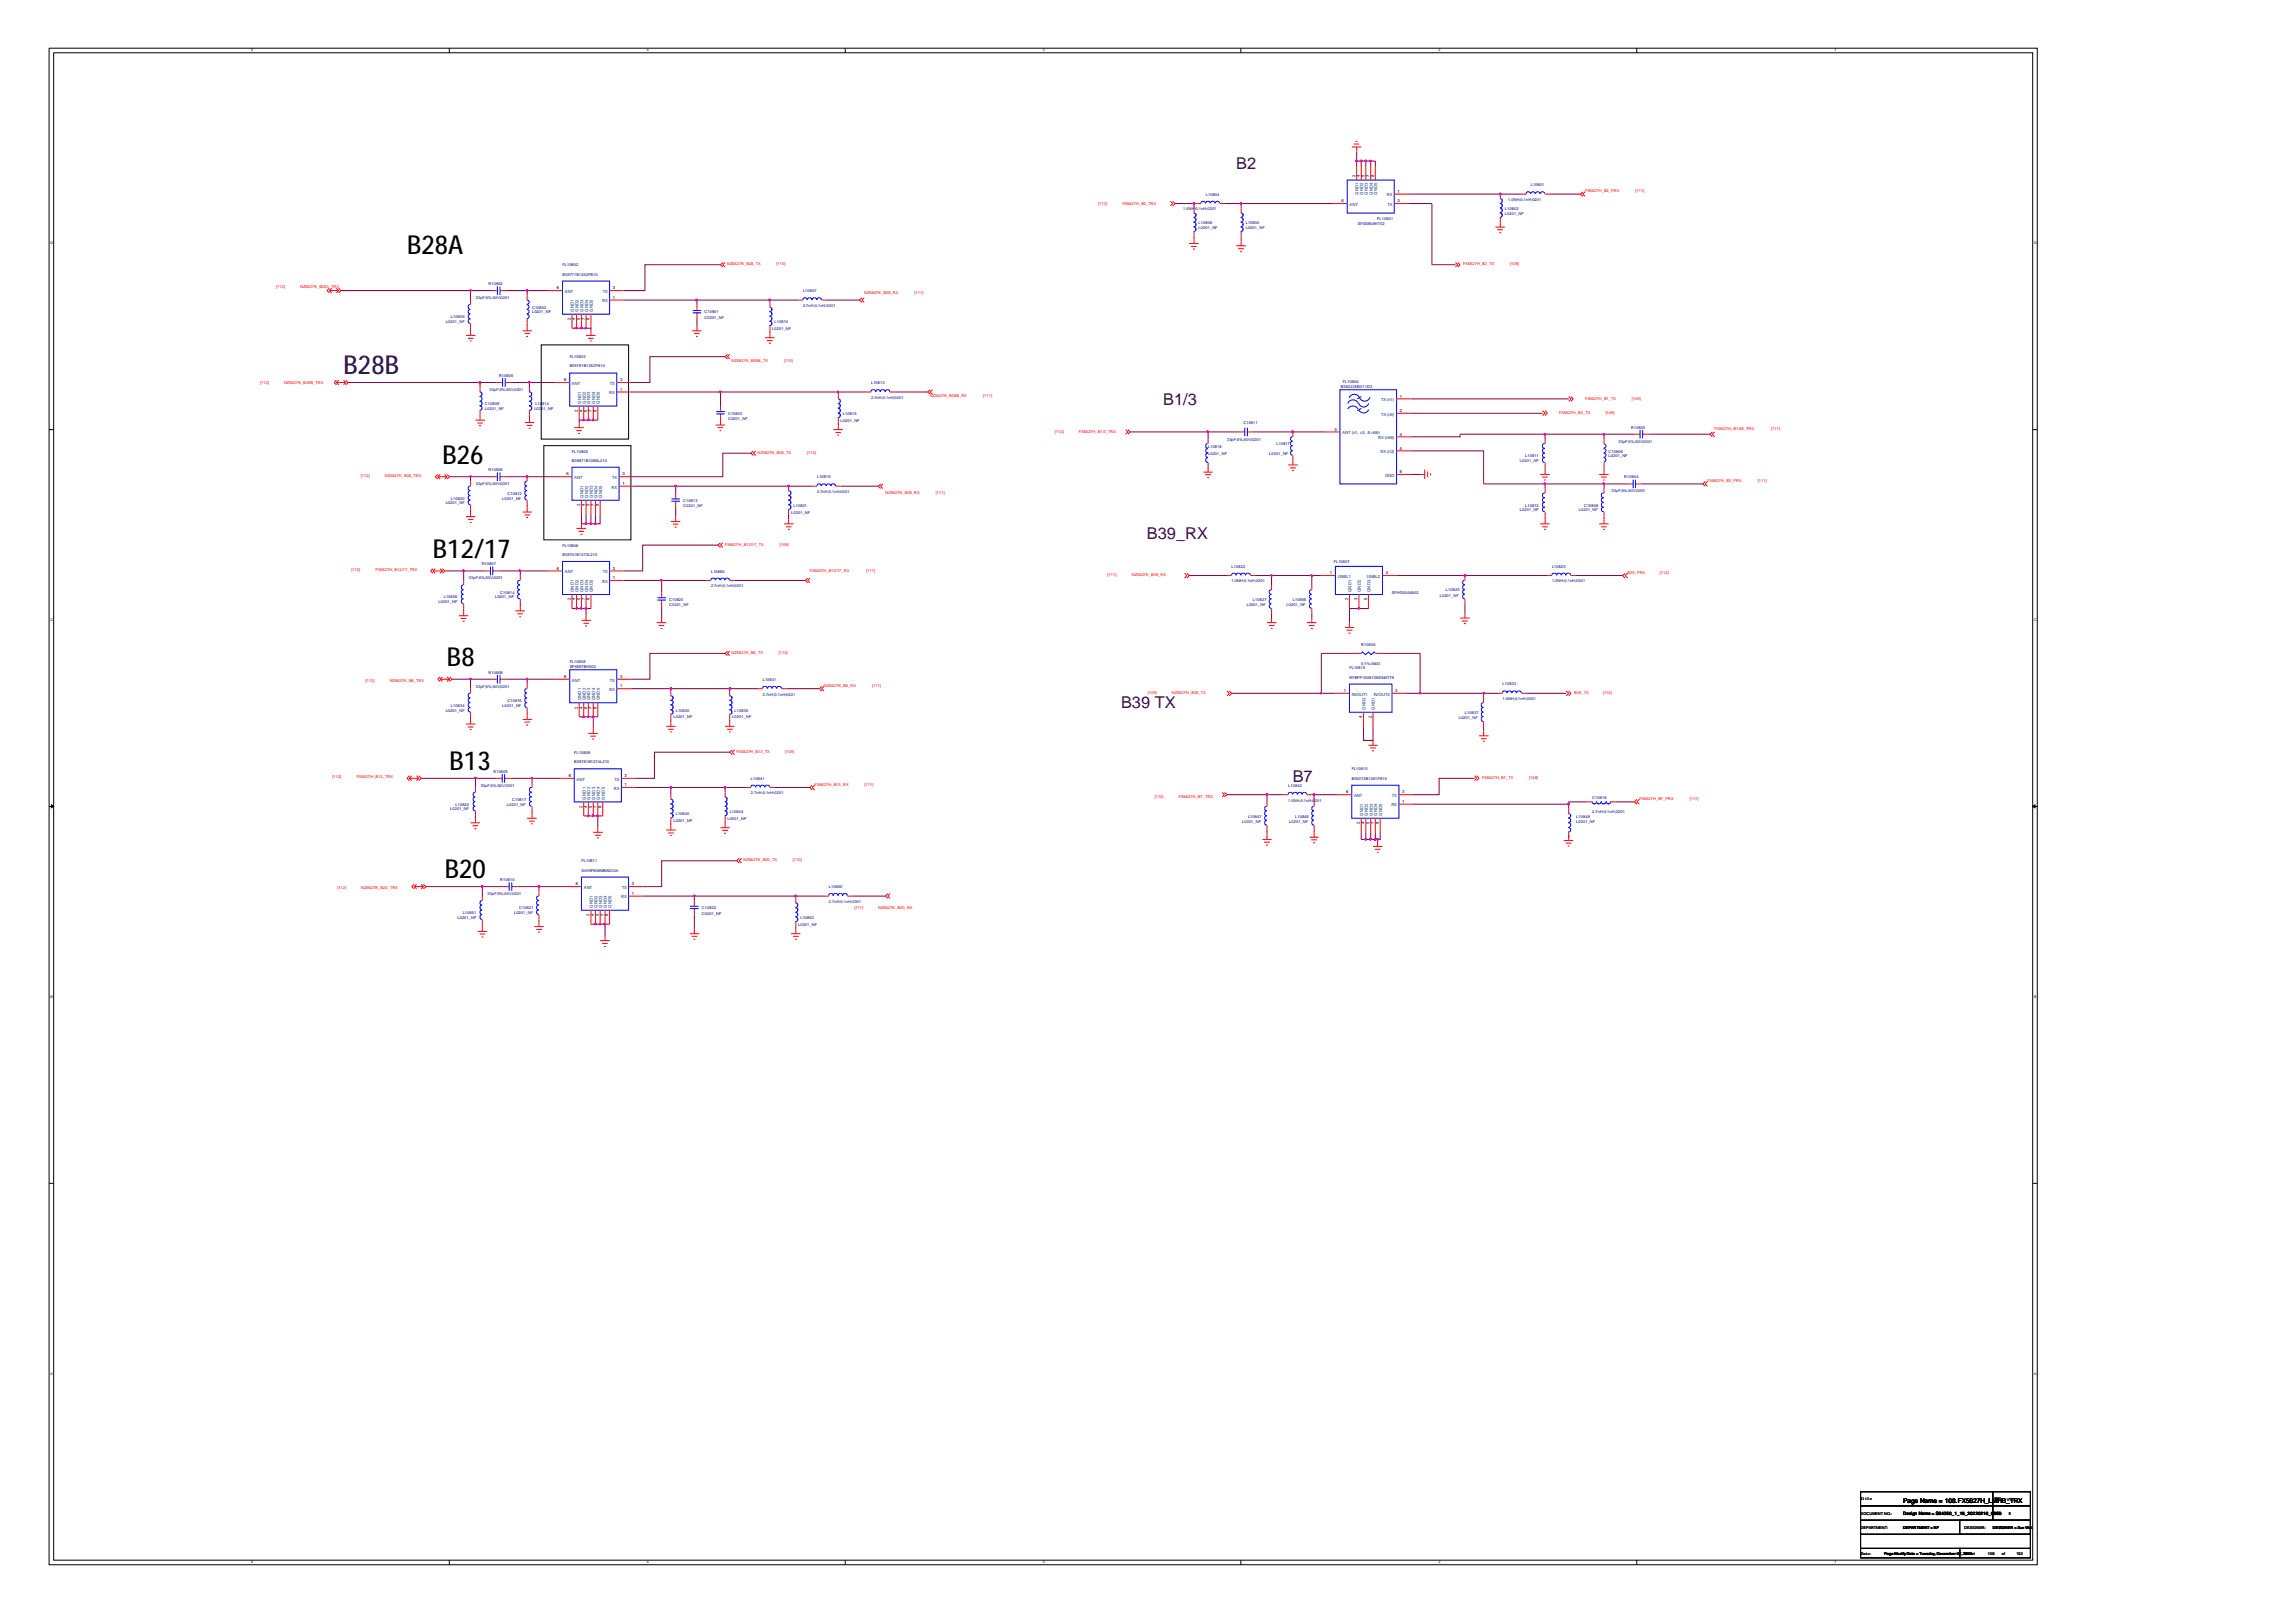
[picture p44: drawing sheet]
<svg xmlns="http://www.w3.org/2000/svg" width="297mm" height="210mm" viewBox="0 0 297 210" stroke-linecap="round" stroke-linejoin="round" font-family="sans-serif">
<defs><g id="words">
<g font-size="3.4">
<text x="52.7" y="32.9">B28A</text>
<text x="57.2" y="60">B26</text>
<text x="56" y="72.2">B12/17</text>
<text x="57.8" y="86.2">B8</text>
<text x="58.2" y="99.7">B13</text>
<text x="57.5" y="113.7">B20</text>
</g>
<text font-size="3.4" fill="#400040" x="44.4" y="48.4">B28B</text>
<g font-size="2.1" fill="#400040">
<text x="159.9" y="21.9">B2</text>
<text x="150.5" y="52.4">B1/3</text>
<text x="148.4" y="69.7">B39_RX</text>
<text x="145" y="91.7">B39 TX</text>
<text x="167.3" y="101.1">B7</text>
</g>
<text font-size=".8" x="246.2" y="194.5">Page Name = 108.FX5627H_LMHB_TRX</text>
<g font-size=".6">
<text x="175.3" y="22.9" transform="rotate(-90 175.3 22.9)">2</text>
<text x="175.9" y="22.9" transform="rotate(-90 175.9 22.9)">4</text>
<text x="176.5" y="22.9" transform="rotate(-90 176.5 22.9)">5</text>
<text x="177.2" y="22.9" transform="rotate(-90 177.2 22.9)">7</text>
<text x="177.8" y="22.9" transform="rotate(-90 177.8 22.9)">8</text>
<text x="173.6" y="26.2">6</text>
<text x="180.8" y="26.2">3</text>
<text x="180.8" y="24.9">1</text>
<text x="72.1" y="37.4">6</text>
<text x="73.8" y="41.4" transform="rotate(-90 73.8 41.4)">2</text>
<text x="74.4" y="41.4" transform="rotate(-90 74.4 41.4)">4</text>
<text x="75.1" y="41.4" transform="rotate(-90 75.1 41.4)">5</text>
<text x="75.6" y="41.4" transform="rotate(-90 75.6 41.4)">7</text>
<text x="76.3" y="41.4" transform="rotate(-90 76.3 41.4)">8</text>
<text x="79.3" y="37.4">3</text>
<text x="79.3" y="38.7">1</text>
<text x="73" y="49.3">6</text>
<text x="74.8" y="53.3" transform="rotate(-90 74.8 53.3)">2</text>
<text x="75.4" y="53.3" transform="rotate(-90 75.4 53.3)">4</text>
<text x="75.9" y="53.3" transform="rotate(-90 75.9 53.3)">5</text>
<text x="76.6" y="53.3" transform="rotate(-90 76.6 53.3)">7</text>
<text x="77.2" y="53.3" transform="rotate(-90 77.2 53.3)">8</text>
<text x="80.2" y="49.3">3</text>
<text x="80.2" y="50.6">1</text>
<text x="181.1" y="53.3">2</text>
<text x="181.1" y="51.4">1</text>
<text x="172.6" y="55.7">3</text>
<text x="181.1" y="56.4">4</text>
<text x="181.1" y="58.2">5</text>
<text x="73.3" y="61.5">6</text>
<text x="75.1" y="65.5" transform="rotate(-90 75.1 65.5)">2</text>
<text x="75.6" y="65.5" transform="rotate(-90 75.6 65.5)">4</text>
<text x="76.3" y="65.5" transform="rotate(-90 76.3 65.5)">5</text>
<text x="76.9" y="65.5" transform="rotate(-90 76.9 65.5)">7</text>
<text x="77.5" y="65.5" transform="rotate(-90 77.5 65.5)">8</text>
<text x="80.5" y="62.8">1</text>
<text x="80.5" y="61.5">3</text>
<text x="181.1" y="61.2">6</text>
<text x="72.1" y="73.7">6</text>
<text x="73.8" y="77.7" transform="rotate(-90 73.8 77.7)">2</text>
<text x="74.4" y="77.7" transform="rotate(-90 74.4 77.7)">4</text>
<text x="75.1" y="77.7" transform="rotate(-90 75.1 77.7)">5</text>
<text x="75.6" y="77.7" transform="rotate(-90 75.6 77.7)">7</text>
<text x="76.3" y="77.7" transform="rotate(-90 76.3 77.7)">8</text>
<text x="79.3" y="73.7">3</text>
<text x="79.3" y="74.9">1</text>
<text x="172" y="74.3">1</text>
<text x="174.4" y="77.7" transform="rotate(-90 174.4 77.7)">2</text>
<text x="175.6" y="77.7" transform="rotate(-90 175.6 77.7)">3</text>
<text x="176.9" y="77.7" transform="rotate(-90 176.9 77.7)">5</text>
<text x="179.3" y="74.3">4</text>
<text x="73" y="87.7">6</text>
<text x="80.2" y="87.7">3</text>
<text x="80.2" y="89">1</text>
<text x="173.9" y="89.5">1</text>
<text x="180.5" y="89.5">3</text>
<text x="74.8" y="91.7" transform="rotate(-90 74.8 91.7)">2</text>
<text x="75.4" y="91.7" transform="rotate(-90 75.4 91.7)">4</text>
<text x="75.9" y="91.7" transform="rotate(-90 75.9 91.7)">5</text>
<text x="76.6" y="91.7" transform="rotate(-90 76.6 91.7)">7</text>
<text x="77.2" y="91.7" transform="rotate(-90 77.2 91.7)">8</text>
<text x="176.2" y="92.9" transform="rotate(-90 176.2 92.9)">4</text>
<text x="177.5" y="92.9" transform="rotate(-90 177.5 92.9)">2</text>
<text x="73.6" y="100.6">6</text>
<text x="80.8" y="101.7">1</text>
<text x="80.8" y="100.6">3</text>
<text x="75.4" y="104.5" transform="rotate(-90 75.4 104.5)">2</text>
<text x="75.9" y="104.5" transform="rotate(-90 75.9 104.5)">4</text>
<text x="76.6" y="104.5" transform="rotate(-90 76.6 104.5)">5</text>
<text x="77.2" y="104.5" transform="rotate(-90 77.2 104.5)">7</text>
<text x="77.8" y="104.5" transform="rotate(-90 77.8 104.5)">8</text>
<text x="174.2" y="102.7">6</text>
<text x="175.9" y="106.7" transform="rotate(-90 175.9 106.7)">2</text>
<text x="176.5" y="106.7" transform="rotate(-90 176.5 106.7)">4</text>
<text x="177.2" y="106.7" transform="rotate(-90 177.2 106.7)">5</text>
<text x="177.8" y="106.7" transform="rotate(-90 177.8 106.7)">7</text>
<text x="178.4" y="106.7" transform="rotate(-90 178.4 106.7)">8</text>
<text x="181.4" y="103.9">1</text>
<text x="181.4" y="102.7">3</text>
<text x="74.5" y="114.6">6</text>
<text x="76.3" y="118.5" transform="rotate(-90 76.3 118.5)">2</text>
<text x="76.9" y="118.5" transform="rotate(-90 76.9 118.5)">4</text>
<text x="77.5" y="118.5" transform="rotate(-90 77.5 118.5)">5</text>
<text x="78.1" y="118.5" transform="rotate(-90 78.1 118.5)">7</text>
<text x="78.7" y="118.5" transform="rotate(-90 78.7 118.5)">8</text>
<text x="81.7" y="115.8">1</text>
<text x="81.7" y="114.6">3</text>
<text x="246.2" y="196.1">Design Name = S84350_1_16_20220216_0959</text>
</g>
<g font-size=".6" fill="#004080">
<text x="174.6" y="26.6">ANT</text>
<text x="175.8" y="25.2" transform="rotate(-90 175.8 25.2)">GND1</text>
<text x="176.4" y="25.2" transform="rotate(-90 176.4 25.2)">GND2</text>
<text x="177" y="25.2" transform="rotate(-90 177 25.2)">GND3</text>
<text x="177.6" y="25.2" transform="rotate(-90 177.6 25.2)">GND4</text>
<text x="178.2" y="25.2" transform="rotate(-90 178.2 25.2)">GND5</text>
<text x="179.4" y="25.4">RX</text>
<text x="179.5" y="26.6">TX</text>
<text x="73.1" y="37.9">ANT</text>
<text x="74.3" y="40.4" transform="rotate(-90 74.3 40.4)">GND1</text>
<text x="74.8" y="40.4" transform="rotate(-90 74.8 40.4)">GND2</text>
<text x="75.5" y="40.4" transform="rotate(-90 75.5 40.4)">GND3</text>
<text x="76.1" y="40.4" transform="rotate(-90 76.1 40.4)">GND4</text>
<text x="76.7" y="40.4" transform="rotate(-90 76.7 40.4)">GND5</text>
<text x="77.9" y="39.1">RX</text>
<text x="78" y="37.9">TX</text>
<text x="74" y="49.8">ANT</text>
<text x="75.2" y="52.3" transform="rotate(-90 75.2 52.3)">GND1</text>
<text x="75.8" y="52.3" transform="rotate(-90 75.8 52.3)">GND2</text>
<text x="76.4" y="52.3" transform="rotate(-90 76.4 52.3)">GND3</text>
<text x="77" y="52.3" transform="rotate(-90 77 52.3)">GND4</text>
<text x="77.6" y="52.3" transform="rotate(-90 77.6 52.3)">GND5</text>
<text x="78.8" y="51">RX</text>
<text x="78.9" y="49.8">TX</text>
<text x="178.7" y="53.8">TX (n3)</text>
<text x="178.7" y="51.9">TX (n1)</text>
<text x="173.7" y="56.2">ANT (n1, n3, &amp; n66)</text>
<text x="178.3" y="56.8">RX (n66)</text>
<text x="178.6" y="58.6">RX (n3)</text>
<text x="74.3" y="62">ANT</text>
<text x="75.5" y="64.4" transform="rotate(-90 75.5 64.4)">GND1</text>
<text x="76.1" y="64.4" transform="rotate(-90 76.1 64.4)">GND2</text>
<text x="76.7" y="64.4" transform="rotate(-90 76.7 64.4)">GND3</text>
<text x="77.3" y="64.4" transform="rotate(-90 77.3 64.4)">GND4</text>
<text x="77.9" y="64.4" transform="rotate(-90 77.9 64.4)">GND5</text>
<text x="79.1" y="63.2">RX</text>
<text x="79.2" y="62">TX</text>
<text x="179.2" y="61.7">GND</text>
<text x="73.1" y="74.2">ANT</text>
<text x="74.3" y="76.6" transform="rotate(-90 74.3 76.6)">GND1</text>
<text x="74.8" y="76.6" transform="rotate(-90 74.8 76.6)">GND2</text>
<text x="75.5" y="76.6" transform="rotate(-90 75.5 76.6)">GND3</text>
<text x="76.1" y="76.6" transform="rotate(-90 76.1 76.6)">GND4</text>
<text x="76.7" y="76.6" transform="rotate(-90 76.7 76.6)">GND5</text>
<text x="77.9" y="75.4">RX</text>
<text x="78" y="74.2">TX</text>
<text x="173.1" y="74.8">UNBL1</text>
<text x="174.8" y="76.6" transform="rotate(-90 174.8 76.6)">GND1</text>
<text x="176.1" y="76.6" transform="rotate(-90 176.1 76.6)">GND2</text>
<text x="176.8" y="74.8">UNBL2</text>
<text x="177.3" y="76.6" transform="rotate(-90 177.3 76.6)">GND3</text>
<text x="74" y="88.2">ANT</text>
<text x="78.8" y="89.4">RX</text>
<text x="78.9" y="88.2">TX</text>
<text x="75.2" y="90.6" transform="rotate(-90 75.2 90.6)">GND1</text>
<text x="75.8" y="90.6" transform="rotate(-90 75.8 90.6)">GND2</text>
<text x="76.4" y="90.6" transform="rotate(-90 76.4 90.6)">GND3</text>
<text x="77" y="90.6" transform="rotate(-90 77 90.6)">GND4</text>
<text x="77.6" y="90.6" transform="rotate(-90 77.6 90.6)">GND5</text>
<text x="174.9" y="90">IN/OUT1</text>
<text x="176.7" y="91.9" transform="rotate(-90 176.7 91.9)">GND2</text>
<text x="177.7" y="90">IN/OUT2</text>
<text x="177.9" y="91.9" transform="rotate(-90 177.9 91.9)">GND1</text>
<text x="74.6" y="101">ANT</text>
<text x="79.5" y="101">TX</text>
<text x="75.8" y="103.5" transform="rotate(-90 75.8 103.5)">GND1</text>
<text x="76.4" y="103.5" transform="rotate(-90 76.4 103.5)">GND2</text>
<text x="77" y="103.5" transform="rotate(-90 77 103.5)">GND3</text>
<text x="77.6" y="103.5" transform="rotate(-90 77.6 103.5)">GND4</text>
<text x="78.2" y="103.5" transform="rotate(-90 78.2 103.5)">GND5</text>
<text x="79.4" y="102.2">RX</text>
<text x="175.2" y="103.1">ANT</text>
<text x="176.4" y="105.6" transform="rotate(-90 176.4 105.6)">GND1</text>
<text x="177" y="105.6" transform="rotate(-90 177 105.6)">GND2</text>
<text x="177.6" y="105.6" transform="rotate(-90 177.6 105.6)">GND3</text>
<text x="178.2" y="105.6" transform="rotate(-90 178.2 105.6)">GND4</text>
<text x="178.8" y="105.6" transform="rotate(-90 178.8 105.6)">GND5</text>
<text x="180" y="104.4">RX</text>
<text x="180.1" y="103.1">TX</text>
<text x="75.5" y="115">ANT</text>
<text x="76.7" y="117.5" transform="rotate(-90 76.7 117.5)">GND1</text>
<text x="77.3" y="117.5" transform="rotate(-90 77.3 117.5)">GND2</text>
<text x="77.9" y="117.5" transform="rotate(-90 77.9 117.5)">GND3</text>
<text x="78.5" y="117.5" transform="rotate(-90 78.5 117.5)">GND4</text>
<text x="79.1" y="117.5" transform="rotate(-90 79.1 117.5)">GND5</text>
<text x="80.3" y="116.3">RX</text>
<text x="80.4" y="115">TX</text>
</g>
<g font-size=".5">
<text x="32.5" y="6.7">5</text>
<text x="83.7" y="6.7">4</text>
<text x="134.9" y="6.7">3</text>
<text x="186.1" y="6.7">2</text>
<text x="237.3" y="6.7">1</text>
<text x="6.5" y="31.6">D</text>
<text x="263.1" y="31.6">D</text>
<text x="6.5" y="80.4">C</text>
<text x="263.1" y="80.4">C</text>
<text x="6.5" y="129.1">B</text>
<text x="263.1" y="129.1">B</text>
<text x="6.5" y="177.9">A</text>
<text x="263.1" y="177.9">A</text>
<text x="240.7" y="194.2">Title</text>
<text x="240.7" y="196">DOCUMENT NO.:</text>
<text x="240.7" y="197.8">DEPARTMENT:</text>
<text x="246.2" y="197.8">DEPARTMENT = RF</text>
<text x="254.1" y="197.8">DESIGNER:</text>
<text x="257.8" y="197.8">DESIGNER = Xue Wei</text>
<text x="258" y="196">Size</text>
<text x="258" y="194.2">REV:</text>
<text x="259.6" y="194.2">V10</text>
<text x="259.9" y="196">E</text>
<text x="32.5" y="202.3">5</text>
<text x="83.7" y="202.3">4</text>
<text x="134.9" y="202.3">3</text>
<text x="186.1" y="202.3">2</text>
<text x="237.3" y="202.3">1</text>
<text x="240.8" y="201.2">Date:</text>
<text x="243.8" y="201.3">Page ModifyDate = Tuesday, December 07, 2021</text>
<text x="254.1" y="201.3">Sheet</text>
<text x="257.2" y="201.3">108</text>
<text x="259" y="201.3">of</text>
<text x="260.9" y="201.3">152</text>
</g>
<g font-size=".5" fill="#f00">
<text x="142.1" y="26.6">[112]</text>
<text x="145.2" y="26.6">FX5627H_B2_TRX</text>
<text x="205.1" y="24.9">FX5627H_B2_PRX</text>
<text x="211.6" y="24.9">[111]</text>
<text x="94.1" y="34.3">NZ5627K_B28_TX</text>
<text x="100.5" y="34.3">[110]</text>
<text x="189.3" y="34.3">FX5627H_B2_TX</text>
<text x="195.4" y="34.3">[109]</text>
<text x="35.7" y="37.3">[112]</text>
<text x="38.8" y="37.3">NZ5627K_B28A_TRX</text>
<text x="111.8" y="38">NZ5627K_B28_RX</text>
<text x="118.3" y="38">[111]</text>
<text x="94.7" y="46.8">NZ5627K_B28B_TX</text>
<text x="101.4" y="46.8">[110]</text>
<text x="33.7" y="49.8">[112]</text>
<text x="36.7" y="49.8">NZ5627K_B28B_TRX</text>
<text x="120.3" y="51.4">NZ5627K_B28B_RX</text>
<text x="127.2" y="51.4">[111]</text>
<text x="201.7" y="53.6">FX5627H_B3_TX</text>
<text x="205.1" y="51.7">FX5627H_B1_TX</text>
<text x="207.7" y="53.6">[109]</text>
<text x="211.1" y="51.7">[109]</text>
<text x="98" y="58.7">NZ5627K_B26_TX</text>
<text x="104.4" y="58.7">[110]</text>
<text x="136.5" y="56">[112]</text>
<text x="139.6" y="56">FX5627H_B1/3_TRX</text>
<text x="221.8" y="55.7">FX5627H_B1/66_PRX</text>
<text x="229.2" y="55.7">[111]</text>
<text x="46.7" y="61.7">[112]</text>
<text x="49.8" y="61.7">NZ5627K_B26_TRX</text>
<text x="114.6" y="63.9">NZ5627K_B26_RX</text>
<text x="121.1" y="63.9">[111]</text>
<text x="220.9" y="62.4">FX5627H_B3_PRX</text>
<text x="227.4" y="62.4">[111]</text>
<text x="93.8" y="70.6">FX5627H_B12/17_TX</text>
<text x="100.9" y="70.6">[109]</text>
<text x="45.5" y="73.9">[112]</text>
<text x="48.6" y="73.9">FX5627H_B12/17_TRX</text>
<text x="104.8" y="74">FX5627H_B12/17_RX</text>
<text x="112.1" y="74">[111]</text>
<text x="143.3" y="74.6">[111]</text>
<text x="146.4" y="74.6">NZ5627K_B39_RX</text>
<text x="210.6" y="74.3">B39_PRX</text>
<text x="214.8" y="74.3">[112]</text>
<text x="47.3" y="88.2">[112]</text>
<text x="50.4" y="88.2">NZ5627K_B8_TRX</text>
<text x="94.7" y="84.6">NZ5627K_B8_TX</text>
<text x="100.8" y="84.6">[110]</text>
<text x="106.6" y="88.9">NZ5627K_B8_RX</text>
<text x="112.8" y="88.9">[111]</text>
<text x="148.5" y="89.8">[109]</text>
<text x="151.6" y="89.8">NZ5627H_B39_TX</text>
<text x="203.7" y="89.8">B39_TX</text>
<text x="207.4" y="89.8">[112]</text>
<text x="43" y="100.7">[112]</text>
<text x="46.1" y="100.7">FX5627H_B13_TRX</text>
<text x="95.3" y="97.4">FX5627H_B13_TX</text>
<text x="101.6" y="97.4">[109]</text>
<text x="105.4" y="101.7">FX5627H_B13_RX</text>
<text x="111.8" y="101.7">[111]</text>
<text x="191.8" y="100.8">FX5627H_B7_TX</text>
<text x="197.8" y="100.8">[109]</text>
<text x="149.4" y="103.2">[112]</text>
<text x="152.5" y="103.2">FX5627H_B7_TRX</text>
<text x="212.1" y="103.5">FX5627H_B7_PRX</text>
<text x="218.6" y="103.5">[111]</text>
<text x="96.2" y="111.5">NZ5627K_B20_TX</text>
<text x="102.6" y="111.5">[110]</text>
<text x="43.6" y="115">[112]</text>
<text x="46.7" y="115">NZ5627K_B20_TRX</text>
<text x="110.5" y="117.6">[111]</text>
<text x="113.6" y="117.6">NZ5627K_B20_RX</text>
</g>
<g font-size=".5" fill="#000080">
<text x="153.1" y="27.2">1.0NH;0.1nH;0201</text>
<text x="155.1" y="29">L10806</text>
<text x="155.1" y="29.7">L0201_NF</text>
<text x="156" y="25.3">L10804</text>
<text x="161.2" y="29">L10805</text>
<text x="161.2" y="29.7">L0201_NF</text>
<text x="175.7" y="29.2">SFXG80AH702</text>
<text x="178.2" y="28.4">FL10801</text>
<text x="194.7" y="27.1">L10802</text>
<text x="194.7" y="27.9">L0201_NF</text>
<text x="195.1" y="26">1.0NH;0.1nH;0201</text>
<text x="198" y="24.1">L10801</text>
<text x="72.8" y="34.5">FL10802</text>
<text x="72.8" y="35.7">B39771B1252P810</text>
<text x="57.7" y="41.8">L0201_NF</text>
<text x="58.3" y="41.2">L10809</text>
<text x="61.6" y="38.7">33pF;5%;50V;0201</text>
<text x="63.2" y="36.9">R10802</text>
<text x="68.8" y="39.9">C10802</text>
<text x="68.8" y="40.6">L0201_NF</text>
<text x="91.1" y="40.6">C10801</text>
<text x="91.1" y="41.3">C0201_NF</text>
<text x="100.2" y="41.8">L10810</text>
<text x="103.9" y="37.8">L10807</text>
<text x="103.9" y="39.7">2.7nH;0.1nH;0201</text>
<text x="73.7" y="46.4">FL10803</text>
<text x="73.7" y="47.6">B39791B1253P810</text>
<text x="99.9" y="42.7">L0201_NF</text>
<text x="62.7" y="52.5">C10809</text>
<text x="62.7" y="53.1">L0201_NF</text>
<text x="63.3" y="50.6">33pF;5%;50V;0201</text>
<text x="64.6" y="48.8">R10805</text>
<text x="69.1" y="53.1">L0201_NF</text>
<text x="69.3" y="52.5">L10814</text>
<text x="94.2" y="53.7">C10803</text>
<text x="109.1" y="53.7">L10815</text>
<text x="112.7" y="49.7">L10813</text>
<text x="112.7" y="51.6">2.7nH;0.1nH;0201</text>
<text x="173.5" y="50.3">B39222M5011D3</text>
<text x="173.7" y="49.6">FL10804</text>
<text x="74" y="58.6">FL10805</text>
<text x="74" y="59.7">B39871B1268L210</text>
<text x="94.2" y="54.4">C0201_NF</text>
<text x="108.8" y="54.6">L0201_NF</text>
<text x="156.3" y="57.9">L10818</text>
<text x="156.3" y="58.9">L0201_NF</text>
<text x="158.7" y="57">33pF;5%;50V;0201</text>
<text x="160.9" y="54.9">C10811</text>
<text x="164.2" y="58.9">L0201_NF</text>
<text x="165.1" y="57.6">L10817</text>
<text x="196.6" y="59.7">L0201_NF</text>
<text x="197.3" y="59.2">L10811</text>
<text x="208.1" y="58.6">C10806</text>
<text x="208.1" y="59.2">L0201_NF</text>
<text x="209.4" y="57.3">33pF;5%;50V;0201</text>
<text x="211" y="55.5">R10803</text>
<text x="57.7" y="65.2">L0201_NF</text>
<text x="58.3" y="64.7">L10820</text>
<text x="61.6" y="62.8">33pF;5%;50V;0201</text>
<text x="63.2" y="61">R10806</text>
<text x="65" y="64.7">L0201_NF</text>
<text x="65.7" y="64">C10812</text>
<text x="88.4" y="65">C10813</text>
<text x="88.4" y="65.7">C0201_NF</text>
<text x="102.7" y="65.5">L10821</text>
<text x="105.7" y="61.9">L10819</text>
<text x="105.7" y="63.8">2.7nH;0.1nH;0201</text>
<text x="197.3" y="65.5">L10812</text>
<text x="204.9" y="65.5">C10808</text>
<text x="208.5" y="63.7">33pF;5%;50V;0201</text>
<text x="210.1" y="61.9">R10804</text>
<text x="72.8" y="70.8">FL10806</text>
<text x="72.8" y="71.9">B39741B1272L210</text>
<text x="102.4" y="66.5">L0201_NF</text>
<text x="196.6" y="66.2">L0201_NF</text>
<text x="204.3" y="66.2">L0201_NF</text>
<text x="57.4" y="77.4">L10826</text>
<text x="60.7" y="75">33pF;5%;50V;0201</text>
<text x="62.3" y="73.2">R10807</text>
<text x="64.1" y="77.4">L0201_NF</text>
<text x="64.7" y="76.8">C10814</text>
<text x="86.6" y="77.7">C10820</text>
<text x="92" y="74.1">L10860</text>
<text x="92" y="76">2.7nH;0.1nH;0201</text>
<text x="159.3" y="73.5">L10822</text>
<text x="159.3" y="75.4">1.0NH;0.1nH;0201</text>
<text x="162.1" y="77.7">L10827</text>
<text x="167.3" y="77.7">L10855</text>
<text x="172.6" y="72.9">FL10807</text>
<text x="180.1" y="76.8">SFHG00AA002</text>
<text x="186.3" y="77.3">L0201_NF</text>
<text x="187.1" y="76.5">L10825</text>
<text x="200.8" y="73.5">L10823</text>
<text x="200.8" y="75.4">1.0NH;0.1nH;0201</text>
<text x="56.7" y="78">L0201_NF</text>
<text x="86.6" y="78.5">C0201_NF</text>
<text x="161.3" y="78.5">L0201_NF</text>
<text x="166.5" y="78.5">L0201_NF</text>
<text x="176.1" y="83.5">R10830</text>
<text x="61.6" y="89">33pF;5%;50V;0201</text>
<text x="63.2" y="87.2">R10808</text>
<text x="73.7" y="85.7">FL10808</text>
<text x="73.7" y="86.5">SFX897BH302</text>
<text x="98.7" y="88.1">L10831</text>
<text x="174.6" y="86.6">FL10815</text>
<text x="174.6" y="87.8">RFBPF16081G9DMAT79</text>
<text x="176.1" y="86">0;1%;0603</text>
<text x="194.4" y="88.7">L10833</text>
<text x="57.7" y="92.1">L0201_NF</text>
<text x="58.3" y="91.5">L10834</text>
<text x="65" y="91.5">L0201_NF</text>
<text x="65.7" y="90.9">C10816</text>
<text x="87.1" y="93">L0201_NF</text>
<text x="87.4" y="92.1">L10830</text>
<text x="94.7" y="93">L0201_NF</text>
<text x="95" y="92.1">L10835</text>
<text x="98.7" y="90">2.7nH;0.1nH;0201</text>
<text x="188.7" y="93.1">L0201_NF</text>
<text x="189.5" y="92.4">L10837</text>
<text x="194.4" y="90.6">1.0NH;0.1nH;0201</text>
<text x="62.2" y="101.8">33pF;5%;50V;0201</text>
<text x="63.8" y="100">R10809</text>
<text x="74.3" y="97.6">FL10809</text>
<text x="74.3" y="98.8">B39781B1274L210</text>
<text x="97.2" y="100.9">L10841</text>
<text x="166.7" y="101.8">L10842</text>
<text x="174.9" y="99.7">FL10810</text>
<text x="174.9" y="100.9">B39272B1261P810</text>
<text x="58.3" y="104.9">L0201_NF</text>
<text x="58.9" y="104.3">L10843</text>
<text x="65.6" y="104.3">L0201_NF</text>
<text x="66.3" y="103.6">C10817</text>
<text x="87.1" y="106.4">L0201_NF</text>
<text x="87.4" y="105.5">L10840</text>
<text x="94.1" y="106.1">L0201_NF</text>
<text x="94.4" y="105.2">L10844</text>
<text x="97.2" y="102.8">2.7nH;0.1nH;0201</text>
<text x="160.7" y="106.5">L0201_NF</text>
<text x="161.5" y="105.8">L10847</text>
<text x="166.7" y="103.7">1.0NH;0.1nH;0201</text>
<text x="166.8" y="106.5">L0201_NF</text>
<text x="167.6" y="105.8">L10848</text>
<text x="203.9" y="105.8">L10849</text>
<text x="203.9" y="106.5">L0201_NF</text>
<text x="206" y="103.3">C10818</text>
<text x="206" y="105.3">2.7nH;0.1nH;0201</text>
<text x="75.2" y="111.6">FL10811</text>
<text x="75.2" y="112.8">SAYAP806MBA0C0A</text>
<text x="59.2" y="118.9">L0201_NF</text>
<text x="59.9" y="118.3">L10851</text>
<text x="63.1" y="115.8">33pF;5%;50V;0201</text>
<text x="64.7" y="114">R10810</text>
<text x="66.5" y="118.3">L0201_NF</text>
<text x="67.2" y="117.7">C10821</text>
<text x="90.8" y="117.7">C10822</text>
<text x="90.8" y="118.4">C0201_NF</text>
<text x="103.3" y="119.8">L0201_NF</text>
<text x="103.5" y="118.9">L10852</text>
<text x="107.2" y="114.9">L10850</text>
<text x="107.2" y="116.8">2.7nH;0.1nH;0201</text>
</g>
</g></defs>
<g fill="none" stroke="#000" stroke-width=".13">
<path d="M6.3 6.2h257.3v196.3h-257.3zM6.9 6.8h256.1v195.1h-256.1zM58.1 6.2v.6M109.3 6.2v.6M160.5 6.2v.6M211.8 6.2v.6M6.4 55.6h.5M70 44.6h11.3v12.2h-11.3zM70.4 57.7h11.2v12.2h-11.2zM263 55.6h.6M6.4 104.4h.5M263 104.4h.6"/>
<path d="M6.4 153.1h.5M263 153.1h.6M240.7 193.1h17.1v1.8h-17.1zM240.7 194.9h17.1v1.8h-17.1zM240.7 198.6h22v1.8h-22zM240.7 196.7h22v1.9h-22zM253.5 196.7h9.2v1.9h-9.2zM257.8 193.1h4.9v1.8h-4.9zM257.8 194.9h4.9v1.8h-4.9zM58.1 201.9v.6M109.3 201.9v.6M160.5 201.9v.6"/>
<path d="M211.8 201.9v.6M240.7 200.4h12.8v1.2h-12.8zM253.5 200.4h9.2v1.2h-9.2z"/>
</g>
<g fill="#000" stroke="#000" stroke-width=".13">
<path d="M6.6 104.2l.3 .2-.3 .1z" fill-rule="evenodd"/>
<path d="M263 104.4l.3-.2v.3z" fill-rule="evenodd"/>
</g>
<g fill="none" stroke="#f00" stroke-width=".13">
<path d="M174.9 19h1.2M175.1 18.6h.8M175.4 18.3h.2M175.5 19v.6M42.6 37.3l-.3 .3 .3 .3M42.6 37.6l.3 .3M42.6 37.6h1.2M42.9 37.3l-.3 .3M43.5 37.3l.3 .3M43.8 37.6l-.3 .3M43.8 37.3l.3 .3-.3 .3M60.9 38.8v.6"/>
<path d="M63.6 37.6h.7M64.9 37.6h.5M68.2 38.2v.6M71 37.6h1.8M78.9 37.6h1.8M78.9 38.8h1.8M90.2 39.4v.7M93.5 34l-.3 .3 .3 .3M93.8 34l-.3 .3 .3 .3M99.6 39.1v.7M103.3 38.8h.6M106.3 38.8h.6"/>
<path d="M111.5 38.5l-.3 .3 .3 .3M111.8 38.5l-.3 .3 .3 .3M151.4 26l.3 .3-.3 .3M151.7 26l.3 .3-.3 .3M153.8 31.5h1.3M154.1 31.9h.7M154.3 32.2h.3M154.5 26.9v.7M154.5 30v.6M154.5 30.9v.6M154.8 26.3h.6M157.8 26.3h.6"/>
<path d="M159.9 31.8h1.3M160.2 32.2h.7M160.4 32.6h.3M160.6 26.9v.7M160.6 30v.6M160.6 31.2v.6M172.5 26.3h1.8M175.5 21.5v1.8M176.1 21.5v1.8M176.7 21.5v1.8M177.3 21.5v1.8M177.9 21.5v1.8"/>
<path d="M180.4 25.1h1.8M180.4 26.3h1.8M188.3 34l.3 .3-.3 .3M188.6 34l.3 .3-.3 .3M193.5 29.4h1.2M193.7 29.7h.7M194 30.1h.2M194.1 25.1v.6M194.1 28.2v1.2M196.8 25.1h.6M199.9 25.1h.6M204.8 24.8l-.3 .3 .3 .3"/>
<path d="M205.1 24.8l-.3 .3 .3 .3M43.5 49.2l-.3 .3 .3 .3M43.5 49.5l.3 .3M43.5 49.5h1.2M43.8 49.2l-.3 .3M44.4 49.2l.3 .3M44.7 49.5l-.3 .3M44.7 49.2l.3 .3-.3 .3M60.3 43.4h1.2M60.5 43.8h.8M60.8 44.1h.2M60.9 41.9v.6"/>
<path d="M60.9 42.8v.6M61.5 54.4h1.2M61.8 54.8h.7M62 55.1h.2M62.1 50.1v.6M62.1 53.1v1.3M64.3 49.5h.6M65.4 49.5h.7M67.6 42.8h1.2M67.9 43.2h.7M67.9 54.7h1.2M68.1 43.5h.2"/>
<path d="M68.2 55h.7M68.2 41.3v.6M68.2 42.2v.6M68.4 55.4h.2M68.5 50.1v.6M68.5 53.1v.7M68.5 54.1v.6M71.9 49.5h1.8M74 40.7v1.8M74.3 55.3h1.2M74.5 55.7h.8M74.6 40.7v1.8"/>
<path d="M74.8 56.1h.2M74.9 52.5v1.9M74.9 54.8v.5M75.2 40.7v1.8M75.5 52.5v1.9M75.8 43.4h1.2M75.8 40.7v1.8M76.1 43.8h.7M76.1 52.5v1.9M76.3 44.1h.2M76.5 40.7v1.8M76.5 42.8v.6"/>
<path d="M76.8 52.5v1.9M77.3 52.5v1.9M79.8 49.5h1.8M79.8 50.7h1.8M89.5 42.8h1.3M89.8 43.2h.7M90 43.5h.3M90.2 40.7v.6M90.2 42.2v.6M92.6 55h1.2M92.8 55.3h.8M93.1 55.7h.2"/>
<path d="M93.2 52.5v.6M93.2 53.8v1.2M94.1 45.9l-.3 .3 .3 .3M94.4 45.9l-.3 .3 .3 .3M97.5 58.3l-.3 .3 .3 .3M97.8 58.3l-.3 .3 .3 .3M99 43.7h1.2M99.2 44.1h.7M99.5 44.4h.2M99.6 42.2v.6M99.6 43.1v.6M107.8 55.6h1.3"/>
<path d="M108.1 56h.7M108.3 56.3h.2M108.5 51v.6M108.5 54.1v.6M108.5 55v.6M112.1 50.7h.6M115.1 50.7h.6M120.3 50.4l-.3 .3 .3 .3M120.7 50.4l-.4 .3 .4 .3M145.6 55.6l.3 .3-.3 .3M145.9 55.6l.3 .3-.3 .3M156.3 56.8v.6"/>
<path d="M156.3 59.9v1.2M160.3 55.9h.6M161.5 55.9h.6M167.3 55.9v.6M167.3 58.9v1.3M171.5 55.9h1.9M180.7 56.5h1.8M180.7 58.3h1.8M180.7 53.5h1.8M180.7 51.6h1.8M199.6 53.1l.3 .4-.3 .3M199.9 53.1l.3 .4-.3 .3"/>
<path d="M199.9 56.8v.6M199.9 59.9v.6M202.9 51.3l.3 .3-.3 .4M203.2 51.3l.3 .3-.3 .4M207.5 56.8v.6M207.5 59.9v.6M211.5 56.2h.6M212.7 56.2h.6M221.5 55.9l-.3 .3 .3 .3M221.8 55.9l-.3 .3 .3 .3M56 73.9l.3 .3M56 73.9h1.2"/>
<path d="M56 73.6l-.3 .3 .3 .3M56.3 73.6l-.3 .3M56.6 61.7l.3 .3M56.6 61.7h1.2M56.6 61.4l-.3 .3 .3 .3M56.9 61.4l-.3 .3M56.9 73.6l.3 .3M57.2 73.6l.3 .3-.3 .3M57.2 73.9l-.3 .3M57.5 61.4l.3 .3M57.8 61.7l-.3 .3M57.8 61.4l.4 .3-.4 .3"/>
<path d="M59.4 79.7h1.2M60 75.1v.6M60 78.2v.6M60 79.1v.6M60.3 66.9h1.2M60.5 67.2h.8M60.8 67.6h.2M60.9 62.3v.6M60.9 65.3v.7M60.9 66.3v.6M62.7 73.9h.6M63.6 61.7h.7"/>
<path d="M63.9 73.9h.7M64.9 61.7h.5M66.7 79.1h1.2M66.9 79.4h.7M67.2 79.8h.2M67.3 74.5v.6M67.3 77.5v.7M67.3 78.5v.6M67.6 66.3h1.2M67.9 66.6h.7M68.1 67h.2M68.2 61.7v.6"/>
<path d="M68.2 64.7v.6M68.2 65.7v.6M71 73.9h1.8M72.2 61.7h1.8M74 76.9v1.9M74.6 68.4h1.2M74.6 76.9v1.9M74.8 68.8h.8M75.1 69.1h.3M75.2 64.7v1.9M75.2 67.8v.6M75.2 76.9v1.9"/>
<path d="M75.8 64.7v1.9M75.8 76.9v1.9M75.8 79.7v.6M76.5 64.7v1.9M76.5 76.9v1.9M77 64.7v1.9M77.6 64.7v1.9M78.9 73.9h1.8M78.9 75.1h1.8M80.1 61.7h1.8M80.1 62.9h1.8M85.6 76.6v.6"/>
<path d="M85.6 77.9v.6M85.6 80v.6M86.8 67.5h1.2M87 67.8h.8M87.3 68.2h.2M87.4 63.8v.6M87.4 65v.7M87.4 66.9v.6M91.4 75.1h.6M93.2 70.2l-.3 .3 .3 .3M93.5 70.2l-.3 .3 .3 .3M94.4 75.1h.6"/>
<path d="M101.4 67.8h1.3M101.7 68.2h.7M101.9 68.5h.3M102 62.9v.6M102 66v.6M102 67.2v.6M104.5 74.8l-.3 .3 .3 .3M104.8 74.8l-.3 .3 .3 .3M105.1 62.9h.6M108.1 62.9h.7M113.9 62.6l-.3 .3 .3 .3M114.2 62.6l-.3 .3 .3 .3"/>
<path d="M153.2 74.2l.3 .3-.3 .3M153.5 74.2l.3 .3-.3 .3M155.7 61.1h1.2M155.9 61.4h.8M156.2 61.8h.2M158.7 74.5h.6M161.8 74.5h.6M164.5 75.7v.6M164.5 78.8v.6M164.5 80v.6M166.7 60.2h1.2M166.9 60.6h.7"/>
<path d="M167.1 60.9h.3M169.7 75.7v.6M169.7 78.8v.6M169.7 80v.6M170.9 74.5h1.9M174.6 76.9v1.9M175.8 76.9v1.9M177 76.9v1.9M178.9 74.5h1.8M180.7 61.4h1.8M183.7 61.4h.6M184.3 60.8v1.2"/>
<path d="M184.7 61v.7M185.1 61.3v.2M188.9 80h1.2M189.5 74.5v.6M189.5 77.5v.7M189.5 79.4v.6M199.3 61.4h1.2M199.3 67.8h1.2M199.5 68.2h.7M199.5 61.7h.7M199.8 68.5h.2M199.8 62.1h.2"/>
<path d="M199.9 60.8v.6M199.9 63.2v.6M199.9 66.3v.6M199.9 67.2v.6M200.2 74.5h.6M203.2 74.5h.6M206.9 61.4h1.2M206.9 67.8h1.2M207.1 68.2h.8M207.1 61.7h.8M207.4 68.5h.2M207.4 62.1h.2"/>
<path d="M207.5 60.8v.6M207.5 63.2v.6M207.5 66.3v.6M207.5 67.2v.6M210.2 74.2l-.3 .3 .3 .3M210.6 74.2l-.4 .3 .4 .3M210.6 62.6h.6M211.8 62.6h.6M220.6 62.3l-.3 .3 .3 .3M220.9 62.3l-.3 .3 .3 .3M56.9 87.9l.3 .3M56.9 87.9h1.3"/>
<path d="M56.9 87.6l-.3 .3 .3 .3M57.2 87.6l-.3 .3M57.8 87.6l.4 .3M58.2 87.6l.3 .3-.3 .3M58.2 87.9l-.4 .3M59.6 80h.7M59.9 80.4h.2M60.3 93.7h1.2M60.5 94.1h.8M60.8 94.4h.2M60.9 89.1v.6M60.9 92.2v.6"/>
<path d="M60.9 93.1v.6M63.6 87.9h.7M64.9 87.9h.5M67.6 93.1h1.2M67.9 93.4h.7M68.1 93.8h.2M68.2 88.5v.6M68.2 91.6v.6M68.2 92.5v.6M71.9 87.9h1.8M74.9 90.9v1.9M75.2 80.3h1.3"/>
<path d="M75.5 80.7h.7M75.5 90.9v1.9M75.7 81h.2M76.1 94.9h1.2M76.1 90.9v1.9M76.4 95.3h.7M76.6 95.6h.3M76.8 90.9v1.9M76.8 94.3v.6M77.3 90.9v1.9M79.8 87.9h1.8M79.8 89.1h1.8"/>
<path d="M85 80.6h1.2M85.2 81h.7M85.5 81.3h.2M86.2 94h1.2M86.4 94.4h.8M86.7 94.7h.2M86.8 89.4v.7M86.8 92.5v.6M86.8 93.4v.6M93.8 94h1.2M94.1 94.4h.7M94.1 84.3l-.3 .3 .3 .3"/>
<path d="M94.3 94.7h.2M94.4 89.4v.7M94.4 92.5v.6M94.4 93.4v.6M94.4 84.3l-.3 .3 .3 .3M94.7 97l-.3 .3 .3 .4M95 97l-.3 .3 .3 .4M98.1 89.1h.6M101.1 89.1h.6M106.3 88.8l-.3 .3 .3 .3M106.6 88.8l-.3 .3 .3 .3M158.7 89.4l.3 .3-.3 .4"/>
<path d="M159 89.4l.3 .3-.3 .4M163.9 80.6h1.2M164.2 81h.7M164.4 81.3h.2M169.1 80.6h1.2M169.3 81h.8M169.6 81.3h.2M172.8 89.7h1.8M174 81.2h1.2M174.2 81.5h.8M174.5 81.9h.2M174.6 80.6v.6"/>
<path d="M175.5 84.6h.6M176.4 92.2v1.8M177 96.4h1.2M177.2 96.8h.8M177.5 97.2h.3M177.6 92.2v1.8M177.6 95.8v.6M177.9 84.6h.7M180.1 89.7h1.8M189.1 80.4h.8M189.4 80.7h.3M191.3 95.2h1.3"/>
<path d="M191.6 95.6h.7M191.9 95.9h.2M191.9 90.4v.5M191.9 93.4v.6M191.9 94.6v.6M193.8 89.7h.6M196.8 89.7h.6M202.6 89.4l.3 .3-.3 .4M202.9 89.4l.3 .3-.3 .4M53 100.7l.3 .3M53 100.7h1.2M53 100.4l-.3 .3 .3 .3"/>
<path d="M53.3 100.4l-.3 .3M53.6 114.7l.3 .3M53.6 114.7h1.2M53.6 114.4l-.3 .3 .3 .3M53.9 114.4l-.3 .3M53.9 100.4l.3 .3M54.2 100.4l.3 .3-.3 .3M54.2 100.7l-.3 .3M54.5 114.4l.3 .3M54.8 114.7l-.3 .3M54.8 114.4l.3 .3-.3 .3M60.9 106.5h1.2"/>
<path d="M61.1 106.9h.7M61.4 107.2h.2M61.5 101.9v.6M61.5 105v.6M61.5 105.9v.6M62.4 116v.6M62.4 119v.6M62.4 119.9v.6M64.3 100.7h.6M65.2 114.7h.6M65.4 100.7h.7M66.4 114.7h.6"/>
<path d="M68.2 105.9h1.2M68.5 106.3h.7M68.7 106.6h.2M68.8 101.3v.6M68.8 104.4v.6M68.8 105.3v.6M69.1 119.9h1.3M69.7 115.3v.7M69.7 118.4v.6M69.7 119.3v.6M72.5 100.7h1.8M73.4 114.7h1.8"/>
<path d="M75.5 103.8v1.8M76.1 103.8v1.8M76.5 117.8v1.8M76.8 103.8v1.8M76.8 107.7h1.2M77 108.1h.7M77 117.8v1.8M77.2 108.4h.3M77.3 103.8v1.8M77.3 107.1v.6M77.6 117.8v1.8M78 103.8v1.8"/>
<path d="M78.3 117.8v1.8M78.9 117.8v1.8M80.4 100.7h1.8M80.4 101.9h1.8M81.3 114.7h1.8M81.3 116h1.8M86.2 107.4h1.2M86.4 107.8h.8M86.7 108.1h.2M86.8 102.8v.6M86.8 105.9v.6M86.8 106.8v.6"/>
<path d="M89.8 116.6v.6M89.8 117.8v.6M93.2 107.1h1.2M93.4 107.5h.8M93.7 107.8h.2M93.8 102.5v.6M93.8 105.6v.6M93.8 106.5v.6M95.6 111.1l-.3 .3 .3 .3M95.9 111.1l-.3 .3 .3 .3M96.6 101.9h.6M99.6 101.9h.6"/>
<path d="M103 116.3v.6M103 119.3v.6M105.1 101.6l-.3 .3 .3 .3M105.4 101.6l-.3 .3 .3 .3M106.6 116h.6M109.6 116h.7M114.9 115.6l-.3 .4 .3 .3M115.1 115.6l-.2 .4 .2 .3M158.1 102.5l.3 .3-.3 .3M158.4 102.5l.3 .3-.3 .3M163.3 108.6h1.2M163.5 109h.8"/>
<path d="M163.8 109.4h.2M163.9 103.8v.6M163.9 106.8v.6M163.9 108v.6M166 102.8h.7M169.1 102.8h.6M169.4 108.3h1.2M169.6 108.7h.8M169.9 109.1h.2M170 103.8v.6M170 106.8v.6M170 107.7v.6"/>
<path d="M173.1 102.8h1.8M176.1 105.9v1.8M176.7 105.9v1.8M177.3 105.9v1.8M177.6 109.5h1.3M177.9 109.9h.7M177.9 105.9v1.8M178.1 110.3h.3M178.2 108.9v.6M178.6 105.9v1.8M181 102.8h1.8M181 104.1h1.8"/>
<path d="M190.8 100.4l.3 .3-.3 .3M191.1 100.4l.2 .3-.2 .3M202.3 108.8h1.2M202.6 109.1h.7M202.8 109.5h.2M202.9 104.7v.6M202.9 107.7v1.1M205.4 103.8h.6M208.4 103.8h.6M211.8 103.4l-.3 .4 .3 .3M212.1 103.4l-.3 .4 .3 .3M61.8 120.5h1.2"/>
<path d="M62.1 120.9h.7M62.3 121.3h.2M69.4 120.3h.7M69.6 120.6h.2M77.6 121.7h1.3M77.9 122.1h.7M78.1 122.5h.3M78.3 121.1v.6M89.2 120.8h1.3M89.5 121.2h.7M89.7 121.6h.3M89.8 120.2v.6"/>
<path d="M102.4 120.8h1.1M102.6 121.2h.7M102.8 121.6h.3M103 120.2v.6"/>
</g>
<g fill="none" stroke="#00f" stroke-width=".13">
<path d="M60.8 39.4a.3 .3 0 0 0-.2 .3 .3 .3 0 0 0 .2 .3M64.3 37.6h.1M64.3 37.1v1.1M64.7 37.6h.2M64.7 37.1v1.1M68.2 38.8l.1 .1a.28 .28 0 0 1 .1 .3 .28 .28 0 0 1-.2 .2M68.2 39.4l.1 .1a.3 .3 0 0 1 .1 .3 .3 .3 0 0 1-.2 .2M72.8 36.4h6.1v4.3h-6.1zM99.6 39.8h.2l.1 .2-.1 .2-.2 .1M103.9 38.8v-.2l.2-.1 .3 .1v.2M104.5 38.8a.27 .27 0 0 1 .2-.3 .27 .27 0 0 1 .3 .3M105.1 38.8a.31 .31 0 0 1 .3-.3 .31 .31 0 0 1 .3 .2l-.1 .1"/>
<path d="M105.7 38.8a.27 .27 0 0 1 .3-.3 .27 .27 0 0 1 .2 .3M154.4 29.4l.2 .1a.31 .31 0 0 1-.1 .4h-.1M154.4 28.8h.1a.3 .3 0 0 1 .2 .3 .3 .3 0 0 1-.2 .2h-.1M154.4 28.2h.2a.31 .31 0 0 1-.1 .5h-.1M154.4 27.6h.2l.1 .2-.1 .2-.2 .1M155.4 26.3a.3 .3 0 0 1 .3-.3 .3 .3 0 0 1 .3 .3M156 26.3v-.1a.29 .29 0 0 1 .3-.1 .29 .29 0 0 1 .2 .2M156.6 26.3a.3 .3 0 0 1 .3-.3 .3 .3 0 0 1 .3 .3M157.2 26.3l.1-.1a.29 .29 0 0 1 .3-.1 .29 .29 0 0 1 .2 .2M160.5 29.4l.2 .1a.31 .31 0 0 1-.2 .4M160.5 28.8a.3 .3 0 0 1 .3 .3 .3 .3 0 0 1-.3 .2M160.5 28.2h.2a.31 .31 0 0 1-.2 .5"/>
<path d="M160.5 27.6h.2l.1 .2-.1 .2-.2 .1M174.3 23.3h6.1v4.3h-6.1zM194.1 27.6h.2l.1 .2-.1 .2-.2 .1M194.1 26.9a.3 .3 0 0 1 .2 .3 .3 .3 0 0 1-.2 .3M194.1 26.3l.2 .1a.31 .31 0 0 1-.2 .5M194.1 25.7a.3 .3 0 0 1 .2 .3 .3 .3 0 0 1-.2 .3M197.4 25.1l.1-.2a.29 .29 0 0 1 .3-.1 .29 .29 0 0 1 .2 .3M198 25.1a.3 .3 0 0 1 .3-.3 .3 .3 0 0 1 .3 .3M198.7 25.1v-.2a.29 .29 0 0 1 .3-.1 .29 .29 0 0 1 .2 .3M199.3 25.1a.3 .3 0 0 1 .3-.3 .3 .3 0 0 1 .3 .3M60.8 40.1a.28 .28 0 0 0-.2 .2 .28 .28 0 0 0 .2 .3M60.8 40.7a.3 .3 0 0 0-.2 .2 .3 .3 0 0 0 .2 .3"/>
<path d="M60.8 41.3h-.2a.31 .31 0 0 0 .2 .5M62.1 50.7a.28 .28 0 0 1 .2 .3 .28 .28 0 0 1-.2 .3v-.1M62.1 51.3a.28 .28 0 0 1 .2 .3 .28 .28 0 0 1-.2 .3M62.1 52a.28 .28 0 0 1 .2 .2 .28 .28 0 0 1-.2 .3M62.1 52.5a.26 .26 0 0 1 .2 .3 .26 .26 0 0 1-.2 .3M64.9 49.5h.1M65 49v1.1M65.4 49v1.1M65.4 49.5h.1M68.2 40.1h.1a.28 .28 0 0 1 .1 .3 .28 .28 0 0 1-.2 .2M68.2 40.7a.3 .3 0 0 1 .3 .3 .3 .3 0 0 1-.3 .2M68.5 50.7l.2 .1a.29 .29 0 0 1 0 .3 .29 .29 0 0 1-.2 .2v-.1"/>
<path d="M68.5 51.3a.29 .29 0 0 1 .2 .3 .29 .29 0 0 1-.2 .3M68.5 52h.2l.1 .2-.1 .2-.2 .1M68.5 52.5l.2 .1a.29 .29 0 0 1 0 .3 .29 .29 0 0 1-.2 .2M73.7 48.3h6.1v4.2h-6.1zM89.6 40.5h1.1M89.6 40.2h1.1M90.2 40.1v.1M90.2 40.5v.2M92.7 53.6h1.1M92.7 53.3h1.1M93.2 53.1v.2M93.2 53.6v.2"/>
<path d="M99.6 41.6h.2a.31 .31 0 0 1-.2 .5M99.6 41a.3 .3 0 0 1 .2 .2 .3 .3 0 0 1-.2 .3M99.6 40.4h.2a.31 .31 0 0 1-.2 .5M108.4 53.5h.2l.1 .2-.1 .3h-.2M108.4 52.8h.1a.3 .3 0 0 1 .2 .3 .3 .3 0 0 1-.3 .3M108.4 52.3h.2a.31 .31 0 0 1-.2 .5M108.4 51.6a.3 .3 0 0 1 .3 .3 .3 .3 0 0 1-.3 .3M112.7 50.7a.31 .31 0 0 1 .3-.3 .31 .31 0 0 1 .3 .2l-.1 .1M113.3 50.7a.27 .27 0 0 1 .3-.3 .27 .27 0 0 1 .3 .3h-.1M113.9 50.7a.31 .31 0 0 1 .3-.3 .31 .31 0 0 1 .3 .2v.1M114.6 50.7v-.2l.2-.1 .2 .1 .1 .2M156.3 59.2h-.1a.31 .31 0 0 0-.2 .3 .31 .31 0 0 0 .2 .3h.1"/>
<path d="M156.3 58.6h-.1a.27 .27 0 0 0-.2 .3 .27 .27 0 0 0 .2 .3h.1M156.3 58.1h-.2l-.1 .2 .1 .2 .2 .1M156.3 57.4h-.1a.31 .31 0 0 0-.2 .3 .31 .31 0 0 0 .2 .3h.1M160.9 55.9h.1M161 55.3v1.1M161.4 55.9h.1M161.4 55.3v1.1M167.2 58.3a.28 .28 0 0 0-.2 .3 .28 .28 0 0 0 .2 .3M167.2 57.7a.3 .3 0 0 0-.2 .3 .3 .3 0 0 0 .2 .3M167.2 57.1a.28 .28 0 0 0-.2 .3 .28 .28 0 0 0 .2 .3v-.1M167.2 56.5l-.2 .1a.31 .31 0 0 0 .2 .5v-.1M173.4 50.4h7.3v12.2h-7.3z"/>
<path d="M174.4 52.2a.73 .73 0 0 1 .6-.5 .73 .73 0 0 1 .7 .5M174.4 52.9a.76 .76 0 0 1 1.3 0M175.8 53a.72 .72 0 0 0 .6 .4 .72 .72 0 0 0 .7-.4M175.8 52.2a.69 .69 0 0 0 .6 .5 .69 .69 0 0 0 .7-.5M176.1 51.3l-.5 .3M176.1 52.8l-.5 .3M177.2 51.4a.73 .73 0 0 1-.6 .5 .73 .73 0 0 1-.7-.4 .73 .73 0 0 0-.7-.5 .73 .73 0 0 0-.7 .5M199.9 57.4a.28 .28 0 0 0-.3 .4v.1l.3 .1M199.9 58.1h-.3a.29 .29 0 0 0 .2 .5h.1M199.9 58.6a.29 .29 0 0 0-.3 .2 .29 .29 0 0 0 0 .3l.3 .1M199.9 59.2a.3 .3 0 0 0-.3 .3 .3 .3 0 0 0 .2 .3h.1M207.5 57.4l.3 .3-.1 .1-.2 .2"/>
<path d="M207.5 58.1l.2 .1a.3 .3 0 0 1-.2 .4M207.5 58.6l.2 .2a.3 .3 0 0 1-.2 .4M207.5 59.2l.2 .2a.35 .35 0 0 1-.2 .4M212.1 56.2h.1M212.2 55.6v1.1M212.5 56.2h.2M212.5 55.6v1.1M59.9 75.7a.31 .31 0 0 0-.2 .3 .31 .31 0 0 0 .2 .3M59.9 76.3l-.2 .1v.2v.2h.2M59.9 76.9a.27 .27 0 0 0-.2 .3 .27 .27 0 0 0 .2 .3v-.1M59.9 77.5a.31 .31 0 0 0-.2 .3 .31 .31 0 0 0 .2 .3M60.8 62.9a.28 .28 0 0 0-.2 .3 .28 .28 0 0 0 .2 .3v-.1"/>
<path d="M60.8 63.5a.3 .3 0 0 0-.2 .3 .3 .3 0 0 0 .2 .3M60.8 64.1l-.2 .1a.31 .31 0 0 0 .2 .5M60.8 64.7a.28 .28 0 0 0-.2 .3 .28 .28 0 0 0 .2 .3v-.1M63.3 73.9h.2M63.5 73.3v1.1M63.8 73.9h.1M63.8 73.3v1.1M64.3 61.7h.1M64.3 61.1v1.1M64.7 61.7h.2M64.7 61.1v1.1M67.3 75.1a.29 .29 0 0 0-.3 .2 .29 .29 0 0 0 0 .3h.3"/>
<path d="M67.3 75.7a.28 .28 0 0 0-.3 .3v.2l.3 .1M67.3 76.3l-.3 .1a.29 .29 0 0 0 .2 .5l.1-.1M67.3 76.9a.29 .29 0 0 0-.3 .2 .29 .29 0 0 0 0 .3h.3M68.2 62.3h-.1a.3 .3 0 0 0-.2 .3 .3 .3 0 0 0 .2 .3l.1-.1M68.2 62.9h-.1a.28 .28 0 0 0-.2 .3 .28 .28 0 0 0 .2 .3l.1-.1M68.2 63.5h-.1a.3 .3 0 0 0-.2 .3 .3 .3 0 0 0 .2 .3h.1M68.2 64.1l-.2 .1a.31 .31 0 0 0 .1 .5h.1M72.8 72.7h6.1v4.2h-6.1zM74 60.5h6.1v4.2h-6.1zM85 77.7h1.1M85 77.4h1.1M85.6 77.2v.2"/>
<path d="M85.6 77.7v.2M86.9 64.9h1.1M86.9 64.6h1.1M87.4 64.4v.2M87.4 64.9v.1M92 75.1v-.1a.27 .27 0 0 1 .3-.2 .27 .27 0 0 1 .2 .2v.1M92.6 75.1v-.1a.31 .31 0 0 1 .3-.2 .31 .31 0 0 1 .3 .2l-.1 .1M93.2 75.1l.1-.2 .2-.1 .2 .1v.2M93.8 75.1v-.1a.27 .27 0 0 1 .3-.2 .27 .27 0 0 1 .2 .2v.1M102 65.3a.29 .29 0 0 1 .3 .3 .29 .29 0 0 1-.3 .3M102 64.7l.2 .1a.29 .29 0 0 1 .1 .3 .29 .29 0 0 1-.3 .2v-.1M102 64.1l.2 .1 .1 .2-.1 .2-.2 .1"/>
<path d="M102 63.5h.1a.29 .29 0 0 1 .2 .3 .29 .29 0 0 1-.3 .3M105.7 62.9v-.1a.27 .27 0 0 1 .3-.2 .27 .27 0 0 1 .2 .2v.1M106.3 62.9v-.1a.31 .31 0 0 1 .3-.2 .31 .31 0 0 1 .3 .2l-.1 .1M106.9 62.9l.1-.2 .2-.1 .2 .1v.2M107.5 62.9v-.1a.27 .27 0 0 1 .3-.2 .27 .27 0 0 1 .3 .2l-.1 .1M159.3 74.4a.28 .28 0 0 1 .3-.2 .28 .28 0 0 1 .3 .2M159.9 74.4a.3 .3 0 0 1 .3-.2 .3 .3 0 0 1 .3 .2M160.6 74.4a.28 .28 0 0 1 .2-.2 .28 .28 0 0 1 .3 .2M161.2 74.4a.3 .3 0 0 1 .3-.2 .3 .3 0 0 1 .3 .2h-.1M164.5 78.2h-.1a.28 .28 0 0 0-.2 .2 .28 .28 0 0 0 .2 .3h.1M164.5 77.5h-.1a.3 .3 0 0 0-.2 .3 .3 .3 0 0 0 .2 .3h.1M164.5 76.9h-.1a.28 .28 0 0 0-.2 .3 .28 .28 0 0 0 .2 .3l.1-.1"/>
<path d="M164.5 76.3l-.2 .1a.31 .31 0 0 0 .1 .5l.1-.1M169.7 78.2h-.1a.27 .27 0 0 0-.2 .2 .27 .27 0 0 0 .2 .3h.1M169.7 77.5h-.1a.31 .31 0 0 0-.2 .3 .31 .31 0 0 0 .2 .3h.1M169.7 76.9h-.1a.27 .27 0 0 0-.2 .3 .27 .27 0 0 0 .2 .3l.1-.1M169.7 76.3l-.2 .1-.1 .2 .1 .2h.2M172.8 73.3h6.1v3.6h-6.1zM189.5 76.9h-.1a.27 .27 0 0 0-.2 .3 .27 .27 0 0 0 .2 .3l.1-.1M189.5 76.3l-.2 .1-.1 .2 .1 .2h.2M189.5 75.7h-.1a.31 .31 0 0 0-.2 .3 .31 .31 0 0 0 .2 .3h.1M189.5 75.1h-.1a.27 .27 0 0 0-.2 .3 .27 .27 0 0 0 .2 .2h.1M199.9 63.8a.3 .3 0 0 0-.3 .3 .3 .3 0 0 0 .2 .3h.1M199.9 64.4a.29 .29 0 0 0-.3 .2 .29 .29 0 0 0 0 .3l.3 .1"/>
<path d="M199.9 65a.28 .28 0 0 0-.3 .4v.2h.3M199.9 65.7h-.3a.29 .29 0 0 0 .2 .5h.1M200.8 74.4a.3 .3 0 0 1 .3-.2 .3 .3 0 0 1 .3 .2h-.1M201.4 74.4l.1-.2a.31 .31 0 0 1 .5 .2h-.1M202 74.4a.28 .28 0 0 1 .3-.2 .28 .28 0 0 1 .3 .2h-.1M202.6 74.4a.3 .3 0 0 1 .3-.2 .3 .3 0 0 1 .3 .2M207.5 63.8a.3 .3 0 0 0-.3 .3 .3 .3 0 0 0 .2 .3h.1M207.5 64.4a.29 .29 0 0 0-.3 .2 .29 .29 0 0 0 0 .3l.3 .1M207.5 65a.28 .28 0 0 0-.3 .4v.2h.3M207.5 65.7h-.3a.29 .29 0 0 0 .2 .5h.1M211.2 62.6h.1M211.3 62.1v1.1"/>
<path d="M211.6 62.6h.2M211.6 62.1v1.1M60.8 89.7a.3 .3 0 0 0-.2 .3 .3 .3 0 0 0 .2 .3M60.8 90.4a.28 .28 0 0 0-.2 .2 .28 .28 0 0 0 .2 .3M60.8 90.9a.3 .3 0 0 0-.2 .3 .3 .3 0 0 0 .2 .3M60.8 91.6h-.2a.31 .31 0 0 0 .2 .5M64.3 87.9h.1M64.3 87.3v1.1M64.7 87.9h.2M64.7 87.3v1.1M68.2 89.1h-.1a.28 .28 0 0 0-.2 .3 .28 .28 0 0 0 .2 .3l.1-.1M68.2 89.7h-.1a.3 .3 0 0 0-.2 .3 .3 .3 0 0 0 .2 .3h.1"/>
<path d="M68.2 90.4h-.1a.28 .28 0 0 0-.2 .2 .28 .28 0 0 0 .2 .3h.1M68.2 90.9h-.1a.3 .3 0 0 0-.2 .3 .3 .3 0 0 0 .2 .3h.1M73.7 86.7h6.1v4.2h-6.1zM74.3 99.5h6.1v4.3h-6.1zM86.7 91.9h.3a.29 .29 0 0 1 0 .3 .29 .29 0 0 1-.2 .2h-.1M86.7 91.2h.1a.29 .29 0 0 1 .2 .3 .29 .29 0 0 1-.2 .3h-.1M86.7 90.6l.3 .1a.29 .29 0 0 1 0 .3 .29 .29 0 0 1-.2 .2h-.1M86.7 90.1h.3l.1 .2-.1 .2-.3 .1M94.4 91.9h.2a.29 .29 0 0 1 .1 .3 .29 .29 0 0 1-.3 .2M94.4 91.2a.29 .29 0 0 1 .3 .3 .29 .29 0 0 1-.3 .3M94.4 90.6l.2 .1a.29 .29 0 0 1 .1 .3 .29 .29 0 0 1-.3 .2M94.4 90.1h.2l.1 .2-.1 .2-.2 .1"/>
<path d="M98.7 89.1v-.1a.31 .31 0 0 1 .3-.2 .31 .31 0 0 1 .3 .2l-.1 .1M99.3 89.1l.1-.2 .2-.1 .2 .1v.2M99.9 89.1v-.1a.27 .27 0 0 1 .3-.2 .27 .27 0 0 1 .2 .2v.1M100.5 89.1v-.1a.31 .31 0 0 1 .3-.2 .31 .31 0 0 1 .3 .2l-.1 .1M174.6 88.5h5.5v3.7h-5.5zM176.1 84.6l.2-.2 .4 .3 .3-.3 .4 .3 .4-.3 .1 .2M191.9 92.8a.3 .3 0 0 0-.3 .3 .3 .3 0 0 0 .3 .3v-.1M191.9 92.2a.28 .28 0 0 0-.3 .2 .28 .28 0 0 0 .3 .3M191.9 91.6h-.2a.31 .31 0 0 0 .2 .5M191.9 90.9a.3 .3 0 0 0-.3 .3 .3 .3 0 0 0 .3 .3M194.4 89.7a.28 .28 0 0 1 .3-.3 .28 .28 0 0 1 .2 .3M195 89.7a.3 .3 0 0 1 .3-.3 .3 .3 0 0 1 .3 .3h-.1"/>
<path d="M195.6 89.7a.28 .28 0 0 1 .3-.3 .28 .28 0 0 1 .3 .3h-.1M196.2 89.7a.3 .3 0 0 1 .3-.3 .3 .3 0 0 1 .3 .3M61.5 102.5h-.1a.27 .27 0 0 0-.2 .3 .27 .27 0 0 0 .2 .3h.1M61.5 103.1h-.1a.31 .31 0 0 0-.2 .3 .31 .31 0 0 0 .2 .3h.1M61.5 103.8h-.2l-.1 .2 .1 .2 .2 .1M61.5 104.4h-.1a.27 .27 0 0 0-.2 .2 .27 .27 0 0 0 .2 .3h.1M62.4 116.6h-.1a.28 .28 0 0 0-.2 .2 .28 .28 0 0 0 .2 .3h.1M62.4 117.2h-.1a.3 .3 0 0 0-.2 .2 .3 .3 0 0 0 .2 .3h.1M62.4 117.8h-.1a.28 .28 0 0 0-.2 .3 .28 .28 0 0 0 .2 .2h.1M62.4 118.4h-.1a.3 .3 0 0 0-.2 .3 .3 .3 0 0 0 .2 .3l.1-.1M64.9 100.7h.1M65 100.2v1.1"/>
<path d="M65.3 100.2v1.1M65.3 100.7h.1M65.8 114.7h.1M65.9 114.2v1.1M66.2 114.2v1.1M66.2 114.7h.2M68.8 101.9a.3 .3 0 0 0-.3 .3 .3 .3 0 0 0 .2 .3h.1M68.8 102.5a.29 .29 0 0 0-.3 .2 .29 .29 0 0 0 .1 .3l.2 .1M68.8 103.1a.28 .28 0 0 0-.3 .4l.1 .2h.2M68.8 103.8h-.2a.29 .29 0 0 0 .1 .5h.1M69.7 116h-.2a.31 .31 0 0 0 .2 .5M69.7 116.6a.28 .28 0 0 0-.3 .2 .28 .28 0 0 0 .3 .3"/>
<path d="M69.7 117.2a.3 .3 0 0 0-.3 .2 .3 .3 0 0 0 .3 .3M69.7 117.8a.28 .28 0 0 0-.3 .3 .28 .28 0 0 0 .3 .2M75.2 113.5h6.1v4.3h-6.1zM86.7 105.3l.3 .1 .1 .1-.1 .3h-.3M86.7 104.7h.1a.29 .29 0 0 1 .2 .3 .29 .29 0 0 1-.2 .2h-.1M86.7 104.1h.3a.29 .29 0 0 1 0 .3 .29 .29 0 0 1-.2 .2h-.1M86.7 103.4h.1a.29 .29 0 0 1 .2 .3 .29 .29 0 0 1-.2 .3h-.1M89.3 117.6h1.1M89.3 117.3h1.1M89.8 117.2v.1M89.8 117.6v.2M93.8 105a.3 .3 0 0 1 .2 .2 .3 .3 0 0 1-.2 .3"/>
<path d="M93.8 104.4a.26 .26 0 0 1 .2 .2 .26 .26 0 0 1-.2 .3M93.8 103.8h.1a.28 .28 0 0 1 .1 .3 .28 .28 0 0 1-.2 .2M93.8 103.1h.1a.28 .28 0 0 1 .1 .3 .28 .28 0 0 1-.2 .3M97.2 101.9v-.1a.3 .3 0 0 1 .2-.2 .3 .3 0 0 1 .3 .2v.1M97.8 101.9v-.2a.31 .31 0 0 1 .5 .1v.1M98.4 101.9v-.1a.28 .28 0 0 1 .3-.2 .28 .28 0 0 1 .2 .2v.1M99 101.9v-.1a.3 .3 0 0 1 .3-.2 .3 .3 0 0 1 .3 .2l-.1 .1M102.9 118.7h.1a.3 .3 0 0 1 .2 .3 .3 .3 0 0 1-.2 .2h-.1M102.9 118.1h.1a.26 .26 0 0 1 .2 .3 .26 .26 0 0 1-.3 .2M102.9 117.5h.1a.28 .28 0 0 1 .2 .3 .28 .28 0 0 1-.2 .2h-.1M102.9 116.9h.1a.28 .28 0 0 1 .2 .3 .28 .28 0 0 1-.3 .2M107.7 115.9h.1a.27 .27 0 0 0-.3-.3 .27 .27 0 0 0-.3 .3"/>
<path d="M108.4 115.9a.29 .29 0 0 0-.3-.3 .29 .29 0 0 0-.3 .2v.1M109 115.9a.29 .29 0 0 0-.5-.2v.2M109.6 115.9a.27 .27 0 0 0-.3-.3 .27 .27 0 0 0-.2 .3M163.9 106.2h-.1a.31 .31 0 0 0-.2 .3 .31 .31 0 0 0 .2 .3l.1-.1M163.9 105.6h-.1a.27 .27 0 0 0-.2 .3 .27 .27 0 0 0 .2 .2h.1M163.9 105h-.1a.31 .31 0 0 0-.2 .3 .31 .31 0 0 0 .2 .3l.1-.1M163.9 104.4h-.1a.27 .27 0 0 0-.2 .2 .27 .27 0 0 0 .2 .3h.1M166.7 102.8a.27 .27 0 0 1 .2-.3 .27 .27 0 0 1 .3 .3M167.3 102.8a.31 .31 0 0 1 .3-.3 .31 .31 0 0 1 .3 .3h-.1M167.9 102.8l.1-.2 .1-.1 .3 .1v.2M168.5 102.8a.27 .27 0 0 1 .3-.3 .27 .27 0 0 1 .2 .3M170 106.2h-.1a.31 .31 0 0 0-.2 .3 .31 .31 0 0 0 .2 .3l.1-.1"/>
<path d="M170 105.6h-.1a.27 .27 0 0 0-.2 .3 .27 .27 0 0 0 .2 .2h.1M170 105h-.1a.31 .31 0 0 0-.2 .3 .31 .31 0 0 0 .2 .3l.1-.1M170 104.4h-.1a.27 .27 0 0 0-.2 .2 .27 .27 0 0 0 .2 .3h.1M174.9 101.6h6.1v4.3h-6.1zM202.9 105.3l.2 .1 .1 .1-.1 .3h-.2M202.9 105.9h.2a.31 .31 0 0 1-.2 .5M202.9 106.5a.3 .3 0 0 1 .3 .3 .3 .3 0 0 1-.3 .3v-.1M202.9 107.1l.2 .1a.31 .31 0 0 1-.2 .5v-.1M206 103.7l.1 .2 .1 .1 .3-.1v-.2M206.6 103.7v.2a.31 .31 0 0 0 .5-.1v-.1M207.2 103.7v.1a.3 .3 0 0 0 .3 .2 .3 .3 0 0 0 .3-.2l-.1-.1M207.8 103.7l.1 .2a.31 .31 0 0 0 .5-.1l-.1-.1"/>
</g>
<g fill="none" stroke="#800040" stroke-width=".13">
<path d="M175.5 19.6v1.9M44.1 37.6h16.8M63.6 37.6h-2.7v1.2M65.4 37.6h5.6M68.2 37.6v.6M80.7 38.8h22.6M90.2 38.8v.6M93.2 34.3h-9.8v3.3h-2.7M99.6 38.8v.3M106.9 38.8h4.3M152 26.3h2.5M154.5 30.6v.3"/>
<path d="M154.8 26.3h-.3v.6M158.4 26.3h2.2M160.6 30.6v.6M172.5 26.3h-11.9v.6M175.5 20.8h2.4v.7M176.1 20.8v.7M176.7 20.8v.7M177.3 20.8v.7M182.2 25.1h14.7M182.2 26.3h3.1v8h3M200.5 25.1h4M45 49.5h17.1v.6"/>
<path d="M60.9 42.5v.3M62.1 49.5h2.2M66.1 49.5h2.4v.6M68.2 41.9v.3M68.5 49.5h3.4M68.5 53.8v.3M74 42.5h2.5v.3M77.3 54.4h-2.4v.4M81.6 50.7h11.6M90.2 41.3v.9M93.8 46.2h-9.7v3.3h-2.5M97.2 58.6h-3.7v3.1h-11.6"/>
<path d="M99.6 42.8v.3M108.5 50.7h-15.3v1.8M108.5 54.7v.3M112.1 50.7h-3.6v.3M115.7 50.7h4.3M146.2 55.9h14.1M156.3 55.9v.9M162.1 55.9h9.4M182.5 53.5h17.1M182.5 58.3h9.4v4.3h8M182.5 51.6h20.4M199.9 56.2v.6"/>
<path d="M207.5 56.2v.6M211.5 56.2h-22.6v.3h-6.4M213.3 56.2h7.9M57.5 73.9h5.2M58.2 61.7h5.4M60 73.9v1.2M60 78.8v.3M60.9 61.7v.6M60.9 66v.3M64.6 73.9h6.4M65.4 61.7h6.8M67.3 73.9v.6"/>
<path d="M67.3 78.2v.3M68.2 65.3v.4M74 78.8h2.5M75.2 66.6v1.2h1.3M75.8 66.6v1.2M75.8 78.8v.9M76.5 66.6v1.2M77 66.6v1.2h-.5M77.6 66.6v1.2h-.6M80.7 75.1h10.7M81.9 62.9h5.5M85.6 75.1v1.5"/>
<path d="M85.6 78.5v1.5M87.4 65.7v1.2M92.9 70.5h-9.8v3.4h-2.4M95 75.1h9.2M102 66.6v.6M105.1 62.9h-17.7v.9M108.8 62.9h4.8M153.8 74.5h4.9M162.4 74.5h8.5M164.5 74.5v1.2M164.5 79.4v.6M169.7 74.5v1.2"/>
<path d="M169.7 79.4v.6M177 78.8h-2.4v1.8M180.7 74.5h19.5M182.5 61.4h1.2M189.5 78.2v1.2M199.9 60.5v.3M199.9 66.9v.3M203.8 74.5h6.1M207.5 60.5v.3M207.5 62.6v.6M207.5 66.9v.3M207.5 62.6h3.1"/>
<path d="M207.5 62.6h-7.6v.6M212.4 62.6h7.9M58.5 87.9h5.1M60.9 87.9v1.2M60.9 92.8v.3M65.4 87.9h6.5M68.2 87.9v.6M68.2 92.2v.3M74.9 92.8h1.9M76.8 92.8h.5M76.8 92.8v1.5M81.6 89.1h5.2"/>
<path d="M86.8 93.1v.3M93.8 84.6h-9.7v3.3h-2.5M94.4 97.3h-9.7v3.4h-2.5M94.4 89.1h-7.6v.3M94.4 93.1v.3M98.1 89.1h-3.7v.3M101.7 89.1h4.3M159.3 89.7h13.5M175.5 84.6h-4.6v5.1M176.4 94v1.8h1.2v-1.8M178.6 84.6h5.1v5.1M181.9 89.7h11.9"/>
<path d="M191.9 89.7v.7M191.9 94v.6M197.4 89.7h5.2M54.5 100.7h7M55.1 114.7h7.3M61.5 105.6v.3M62.4 119.6v.3M64.3 100.7h-2.8v1.2M65.2 114.7h-2.8v1.3M66.1 100.7h6.4M67 114.7h6.4M68.8 100.7v.6"/>
<path d="M68.8 105v.3M69.7 114.7v.6M69.7 119v.3M75.5 105.6h1.8M76.5 119.6h2.4M77.3 105.6h.7M77.3 105.6v1.5M78.3 119.6v1.5M82.2 101.9h4.6M83.1 116h23.5M86.8 106.5v.3M89.8 116v.6"/>
<path d="M89.8 118.4v1.8M93.8 101.9h-7v.9M93.8 101.9h2.8M93.8 101.9v.6M93.8 106.2v.3M95.3 111.4h-9.7v3.3h-2.5M100.2 101.9h4.6M103 116v.3M103 119.9v.3M110.3 116h4.3M158.8 102.8h5.1M163.9 107.4v.6"/>
<path d="M166 102.8h-2.1v1M169.7 102.8h3.4M170 102.8v1M170 107.4v.3M176.1 107.7v.9h1.8M176.7 107.7v.9M177.3 107.7v.9M177.9 107.7v.9M177.9 108.6h.3v.3M178.6 107.7v.9h-.4M182.8 104.1h20.1M190.8 100.7h-4.6v2.1h-3.4"/>
<path d="M202.9 108.1v.2M205.4 103.8h-2.5v.9M209 103.8h2.5"/>
</g>
<g fill="#f0f" stroke="#f0f" stroke-width=".13">
<path d="M156.2 55.8h.1v.1h-.1z" fill-rule="evenodd"/>
<path d="M59.9 73.8h.1v.1h-.1z" fill-rule="evenodd"/>
<path d="M61.4 100.6l.2 .1-.1 .1z" fill-rule="evenodd"/>
<path d="M154.4 26.2h.1v.2h-.1z" fill-rule="evenodd"/>
<path d="M163.8 102.7h.2v.2h-.2z" fill-rule="evenodd"/>
<path d="M178.1 108.5l.2 .1-.1 .1z" fill-rule="evenodd"/>
<path d="M177.8 108.5h.2v.2h-.2z" fill-rule="evenodd"/>
<path d="M176.6 108.5l.2 .1-.1 .1z" fill-rule="evenodd"/>
<path d="M75.7 42.4l.2 .1-.1 .1z" fill-rule="evenodd"/>
<path d="M75.1 42.4l.2 .1-.1 .1z" fill-rule="evenodd"/>
<path d="M74.5 42.4h.1v.1h-.1z" fill-rule="evenodd"/>
<path d="M75.4 54.3h.2v.1h-.2z" fill-rule="evenodd"/>
<path d="M76 54.3h.2l-.1 .2z" fill-rule="evenodd"/>
<path d="M76.6 54.3h.2v.1h-.2z" fill-rule="evenodd"/>
<path d="M75.4 92.7l.2 .1-.1 .1z" fill-rule="evenodd"/>
<path d="M76 92.7h.2v.1h-.2z" fill-rule="evenodd"/>
<path d="M76.6 92.7l.2 .1-.1 .1z" fill-rule="evenodd"/>
<path d="M76 105.5l.2 .1-.1 .1z" fill-rule="evenodd"/>
<path d="M76.6 105.5h.2v.1h-.2z" fill-rule="evenodd"/>
<path d="M77.2 105.5h.2v.1h-.2z" fill-rule="evenodd"/>
<path d="M76.9 119.5h.2v.1h-.2z" fill-rule="evenodd"/>
<path d="M77.6 119.5l.1 .1-.1 .1z" fill-rule="evenodd"/>
<path d="M78.2 119.5h.1v.1h-.1z" fill-rule="evenodd"/>
<path d="M75.7 67.7h.2v.1h-.2z" fill-rule="evenodd"/>
<path d="M76.3 67.7h.2l-.1 .2z" fill-rule="evenodd"/>
<path d="M76.9 67.7h.2v.1h-.2z" fill-rule="evenodd"/>
<path d="M175.7 78.7h.1v.1h-.1z" fill-rule="evenodd"/>
<path d="M177.2 20.7h.2v.2h-.2z" fill-rule="evenodd"/>
<path d="M175.4 20.7l.2 .1-.1 .1z" fill-rule="evenodd"/>
<path d="M176 20.7h.1v.2h-.1z" fill-rule="evenodd"/>
<path d="M176.6 20.7l.2 .1-.1 .1z" fill-rule="evenodd"/>
<path d="M177.2 108.5h.2v.2h-.2z" fill-rule="evenodd"/>
<path d="M169.9 102.7h.1v.2h-.1z" fill-rule="evenodd"/>
<path d="M202.8 104h.2l-.1 .2z" fill-rule="evenodd"/>
<path d="M167.2 55.8h.1v.1h-.1z" fill-rule="evenodd"/>
<path d="M160.5 26.2h.1v.2h-.1z" fill-rule="evenodd"/>
<path d="M60.8 37.5l.2 .1-.1 .1z" fill-rule="evenodd"/>
<path d="M68.1 37.5h.1v.1h-.1z" fill-rule="evenodd"/>
<path d="M90.1 38.7l.1 .1-.1 .1z" fill-rule="evenodd"/>
<path d="M99.5 38.7h.1v.2h-.1z" fill-rule="evenodd"/>
<path d="M68.4 49.4l.2 .1-.1 .1z" fill-rule="evenodd"/>
<path d="M68.1 61.6h.1v.1h-.1z" fill-rule="evenodd"/>
<path d="M87.3 62.8h.2v.2h-.2z" fill-rule="evenodd"/>
<path d="M101.9 62.8l.2 .1-.1 .1z" fill-rule="evenodd"/>
<path d="M67.2 73.8h.2l-.1 .2z" fill-rule="evenodd"/>
<path d="M68.1 87.8h.1v.1h-.1z" fill-rule="evenodd"/>
<path d="M68.7 100.6h.1v.1h-.1z" fill-rule="evenodd"/>
<path d="M69.6 114.6h.2v.2h-.2z" fill-rule="evenodd"/>
<path d="M89.8 115.8h.1v.2h-.1z" fill-rule="evenodd"/>
<path d="M102.9 115.8l.1 .1-.1 .1z" fill-rule="evenodd"/>
<path d="M194 25h.1v.2h-.1z" fill-rule="evenodd"/>
<path d="M62.3 114.6l.2 .1-.1 .1z" fill-rule="evenodd"/>
<path d="M60.8 61.6l.2 .1-.1 .1z" fill-rule="evenodd"/>
<path d="M62 49.4h.1v.1h-.1z" fill-rule="evenodd"/>
<path d="M60.8 87.8l.2 .1-.1 .1z" fill-rule="evenodd"/>
<path d="M93.1 50.6l.2 .1-.1 .1z" fill-rule="evenodd"/>
<path d="M108.3 50.6l.2 .1-.1 .1z" fill-rule="evenodd"/>
<path d="M86.7 89l.2 .1-.1 .1z" fill-rule="evenodd"/>
<path d="M94.3 89l.2 .1-.1 .1z" fill-rule="evenodd"/>
<path d="M199.8 56.1h.1v.1h-.1z" fill-rule="evenodd"/>
<path d="M207.4 56.1h.1v.1h-.1z" fill-rule="evenodd"/>
<path d="M199.8 62.5h.1v.1h-.1z" fill-rule="evenodd"/>
<path d="M207.4 62.5h.1v.1h-.1z" fill-rule="evenodd"/>
<path d="M189.4 74.4l.2 .1-.1 .1z" fill-rule="evenodd"/>
<path d="M170.8 89.6h.2v.2h-.2z" fill-rule="evenodd"/>
<path d="M164.4 74.4h.2v.1h-.2z" fill-rule="evenodd"/>
<path d="M169.6 74.4l.2 .1-.1 .1z" fill-rule="evenodd"/>
<path d="M183.6 89.6l.2 .1-.1 .1z" fill-rule="evenodd"/>
<path d="M191.9 89.6h.1v.2h-.1z" fill-rule="evenodd"/>
<path d="M86.7 101.8h.1v.2h-.1z" fill-rule="evenodd"/>
<path d="M93.7 101.8l.2 .1-.1 .1z" fill-rule="evenodd"/>
<path d="M74.5 78.7h.2l-.1 .1z" fill-rule="evenodd"/>
<path d="M75.1 78.7h.2v.1h-.2z" fill-rule="evenodd"/>
<path d="M75.7 78.7h.2v.1h-.2z" fill-rule="evenodd"/>
<path d="M85.5 75l.1 .1v.1z" fill-rule="evenodd"/>
<path d="M156.2 55.8h.1v.1h-.1z" fill-rule="evenodd"/>
<path d="M59.9 73.8h.1v.1h-.1z" fill-rule="evenodd"/>
<path d="M61.4 100.6l.2 .1-.1 .1z" fill-rule="evenodd"/>
<path d="M154.4 26.2h.1v.2h-.1z" fill-rule="evenodd"/>
<path d="M163.8 102.7h.2v.2h-.2z" fill-rule="evenodd"/>
<path d="M178.1 108.5l.2 .1-.1 .1z" fill-rule="evenodd"/>
<path d="M177.8 108.5h.2v.2h-.2z" fill-rule="evenodd"/>
<path d="M176.6 108.5l.2 .1-.1 .1z" fill-rule="evenodd"/>
<path d="M75.7 42.4l.2 .1-.1 .1z" fill-rule="evenodd"/>
<path d="M75.1 42.4l.2 .1-.1 .1z" fill-rule="evenodd"/>
<path d="M74.5 42.4h.1v.1h-.1z" fill-rule="evenodd"/>
<path d="M75.4 54.3h.2v.1h-.2z" fill-rule="evenodd"/>
<path d="M76 54.3h.2l-.1 .2z" fill-rule="evenodd"/>
<path d="M76.6 54.3h.2v.1h-.2z" fill-rule="evenodd"/>
<path d="M75.4 92.7l.2 .1-.1 .1z" fill-rule="evenodd"/>
<path d="M76 92.7h.2v.1h-.2z" fill-rule="evenodd"/>
<path d="M76.6 92.7l.2 .1-.1 .1z" fill-rule="evenodd"/>
<path d="M76 105.5l.2 .1-.1 .1z" fill-rule="evenodd"/>
<path d="M76.6 105.5h.2v.1h-.2z" fill-rule="evenodd"/>
<path d="M77.2 105.5h.2v.1h-.2z" fill-rule="evenodd"/>
<path d="M76.9 119.5h.2v.1h-.2z" fill-rule="evenodd"/>
<path d="M77.6 119.5l.1 .1-.1 .1z" fill-rule="evenodd"/>
<path d="M78.2 119.5h.1v.1h-.1z" fill-rule="evenodd"/>
<path d="M75.7 67.7h.2v.1h-.2z" fill-rule="evenodd"/>
<path d="M76.3 67.7h.2l-.1 .2z" fill-rule="evenodd"/>
<path d="M76.9 67.7h.2v.1h-.2z" fill-rule="evenodd"/>
<path d="M175.7 78.7h.1v.1h-.1z" fill-rule="evenodd"/>
<path d="M177.2 20.7h.2v.2h-.2z" fill-rule="evenodd"/>
<path d="M175.4 20.7l.2 .1-.1 .1z" fill-rule="evenodd"/>
<path d="M176 20.7h.1v.2h-.1z" fill-rule="evenodd"/>
<path d="M176.6 20.7l.2 .1-.1 .1z" fill-rule="evenodd"/>
<path d="M177.2 108.5h.2v.2h-.2z" fill-rule="evenodd"/>
<path d="M169.9 102.7h.1v.2h-.1z" fill-rule="evenodd"/>
<path d="M202.8 104h.2l-.1 .2z" fill-rule="evenodd"/>
<path d="M167.2 55.8h.1v.1h-.1z" fill-rule="evenodd"/>
<path d="M160.5 26.2h.1v.2h-.1z" fill-rule="evenodd"/>
<path d="M60.8 37.5l.2 .1-.1 .1z" fill-rule="evenodd"/>
<path d="M68.1 37.5h.1v.1h-.1z" fill-rule="evenodd"/>
<path d="M90.1 38.7l.1 .1-.1 .1z" fill-rule="evenodd"/>
<path d="M99.5 38.7h.1v.2h-.1z" fill-rule="evenodd"/>
<path d="M68.4 49.4l.2 .1-.1 .1z" fill-rule="evenodd"/>
<path d="M68.1 61.6h.1v.1h-.1z" fill-rule="evenodd"/>
<path d="M87.3 62.8h.2v.2h-.2z" fill-rule="evenodd"/>
<path d="M101.9 62.8l.2 .1-.1 .1z" fill-rule="evenodd"/>
<path d="M67.2 73.8h.2l-.1 .2z" fill-rule="evenodd"/>
<path d="M68.1 87.8h.1v.1h-.1z" fill-rule="evenodd"/>
<path d="M68.7 100.6h.1v.1h-.1z" fill-rule="evenodd"/>
<path d="M69.6 114.6h.2v.2h-.2z" fill-rule="evenodd"/>
<path d="M89.8 115.8h.1v.2h-.1z" fill-rule="evenodd"/>
<path d="M102.9 115.8l.1 .1-.1 .1z" fill-rule="evenodd"/>
<path d="M194 25h.1v.2h-.1z" fill-rule="evenodd"/>
<path d="M62.3 114.6l.2 .1-.1 .1z" fill-rule="evenodd"/>
<path d="M60.8 61.6l.2 .1-.1 .1z" fill-rule="evenodd"/>
<path d="M62 49.4h.1v.1h-.1z" fill-rule="evenodd"/>
<path d="M60.8 87.8l.2 .1-.1 .1z" fill-rule="evenodd"/>
<path d="M93.1 50.6l.2 .1-.1 .1z" fill-rule="evenodd"/>
<path d="M108.3 50.6l.2 .1-.1 .1z" fill-rule="evenodd"/>
<path d="M86.7 89l.2 .1-.1 .1z" fill-rule="evenodd"/>
<path d="M94.3 89l.2 .1-.1 .1z" fill-rule="evenodd"/>
<path d="M199.8 56.1h.1v.1h-.1z" fill-rule="evenodd"/>
<path d="M207.4 56.1h.1v.1h-.1z" fill-rule="evenodd"/>
<path d="M199.8 62.5h.1v.1h-.1z" fill-rule="evenodd"/>
<path d="M207.4 62.5h.1v.1h-.1z" fill-rule="evenodd"/>
<path d="M189.4 74.4l.2 .1-.1 .1z" fill-rule="evenodd"/>
<path d="M170.8 89.6h.2v.2h-.2z" fill-rule="evenodd"/>
<path d="M164.4 74.4h.2v.1h-.2z" fill-rule="evenodd"/>
<path d="M169.6 74.4l.2 .1-.1 .1z" fill-rule="evenodd"/>
<path d="M183.6 89.6l.2 .1-.1 .1z" fill-rule="evenodd"/>
<path d="M191.9 89.6h.1v.2h-.1z" fill-rule="evenodd"/>
<path d="M86.7 101.8h.1v.2h-.1z" fill-rule="evenodd"/>
<path d="M93.7 101.8l.2 .1-.1 .1z" fill-rule="evenodd"/>
<path d="M74.5 78.7h.2l-.1 .1z" fill-rule="evenodd"/>
<path d="M75.1 78.7h.2v.1h-.2z" fill-rule="evenodd"/>
<path d="M75.7 78.7h.2v.1h-.2z" fill-rule="evenodd"/>
<path d="M85.5 75l.1 .1v.1z" fill-rule="evenodd"/>
</g>
<use href="#words"/>
</svg>
